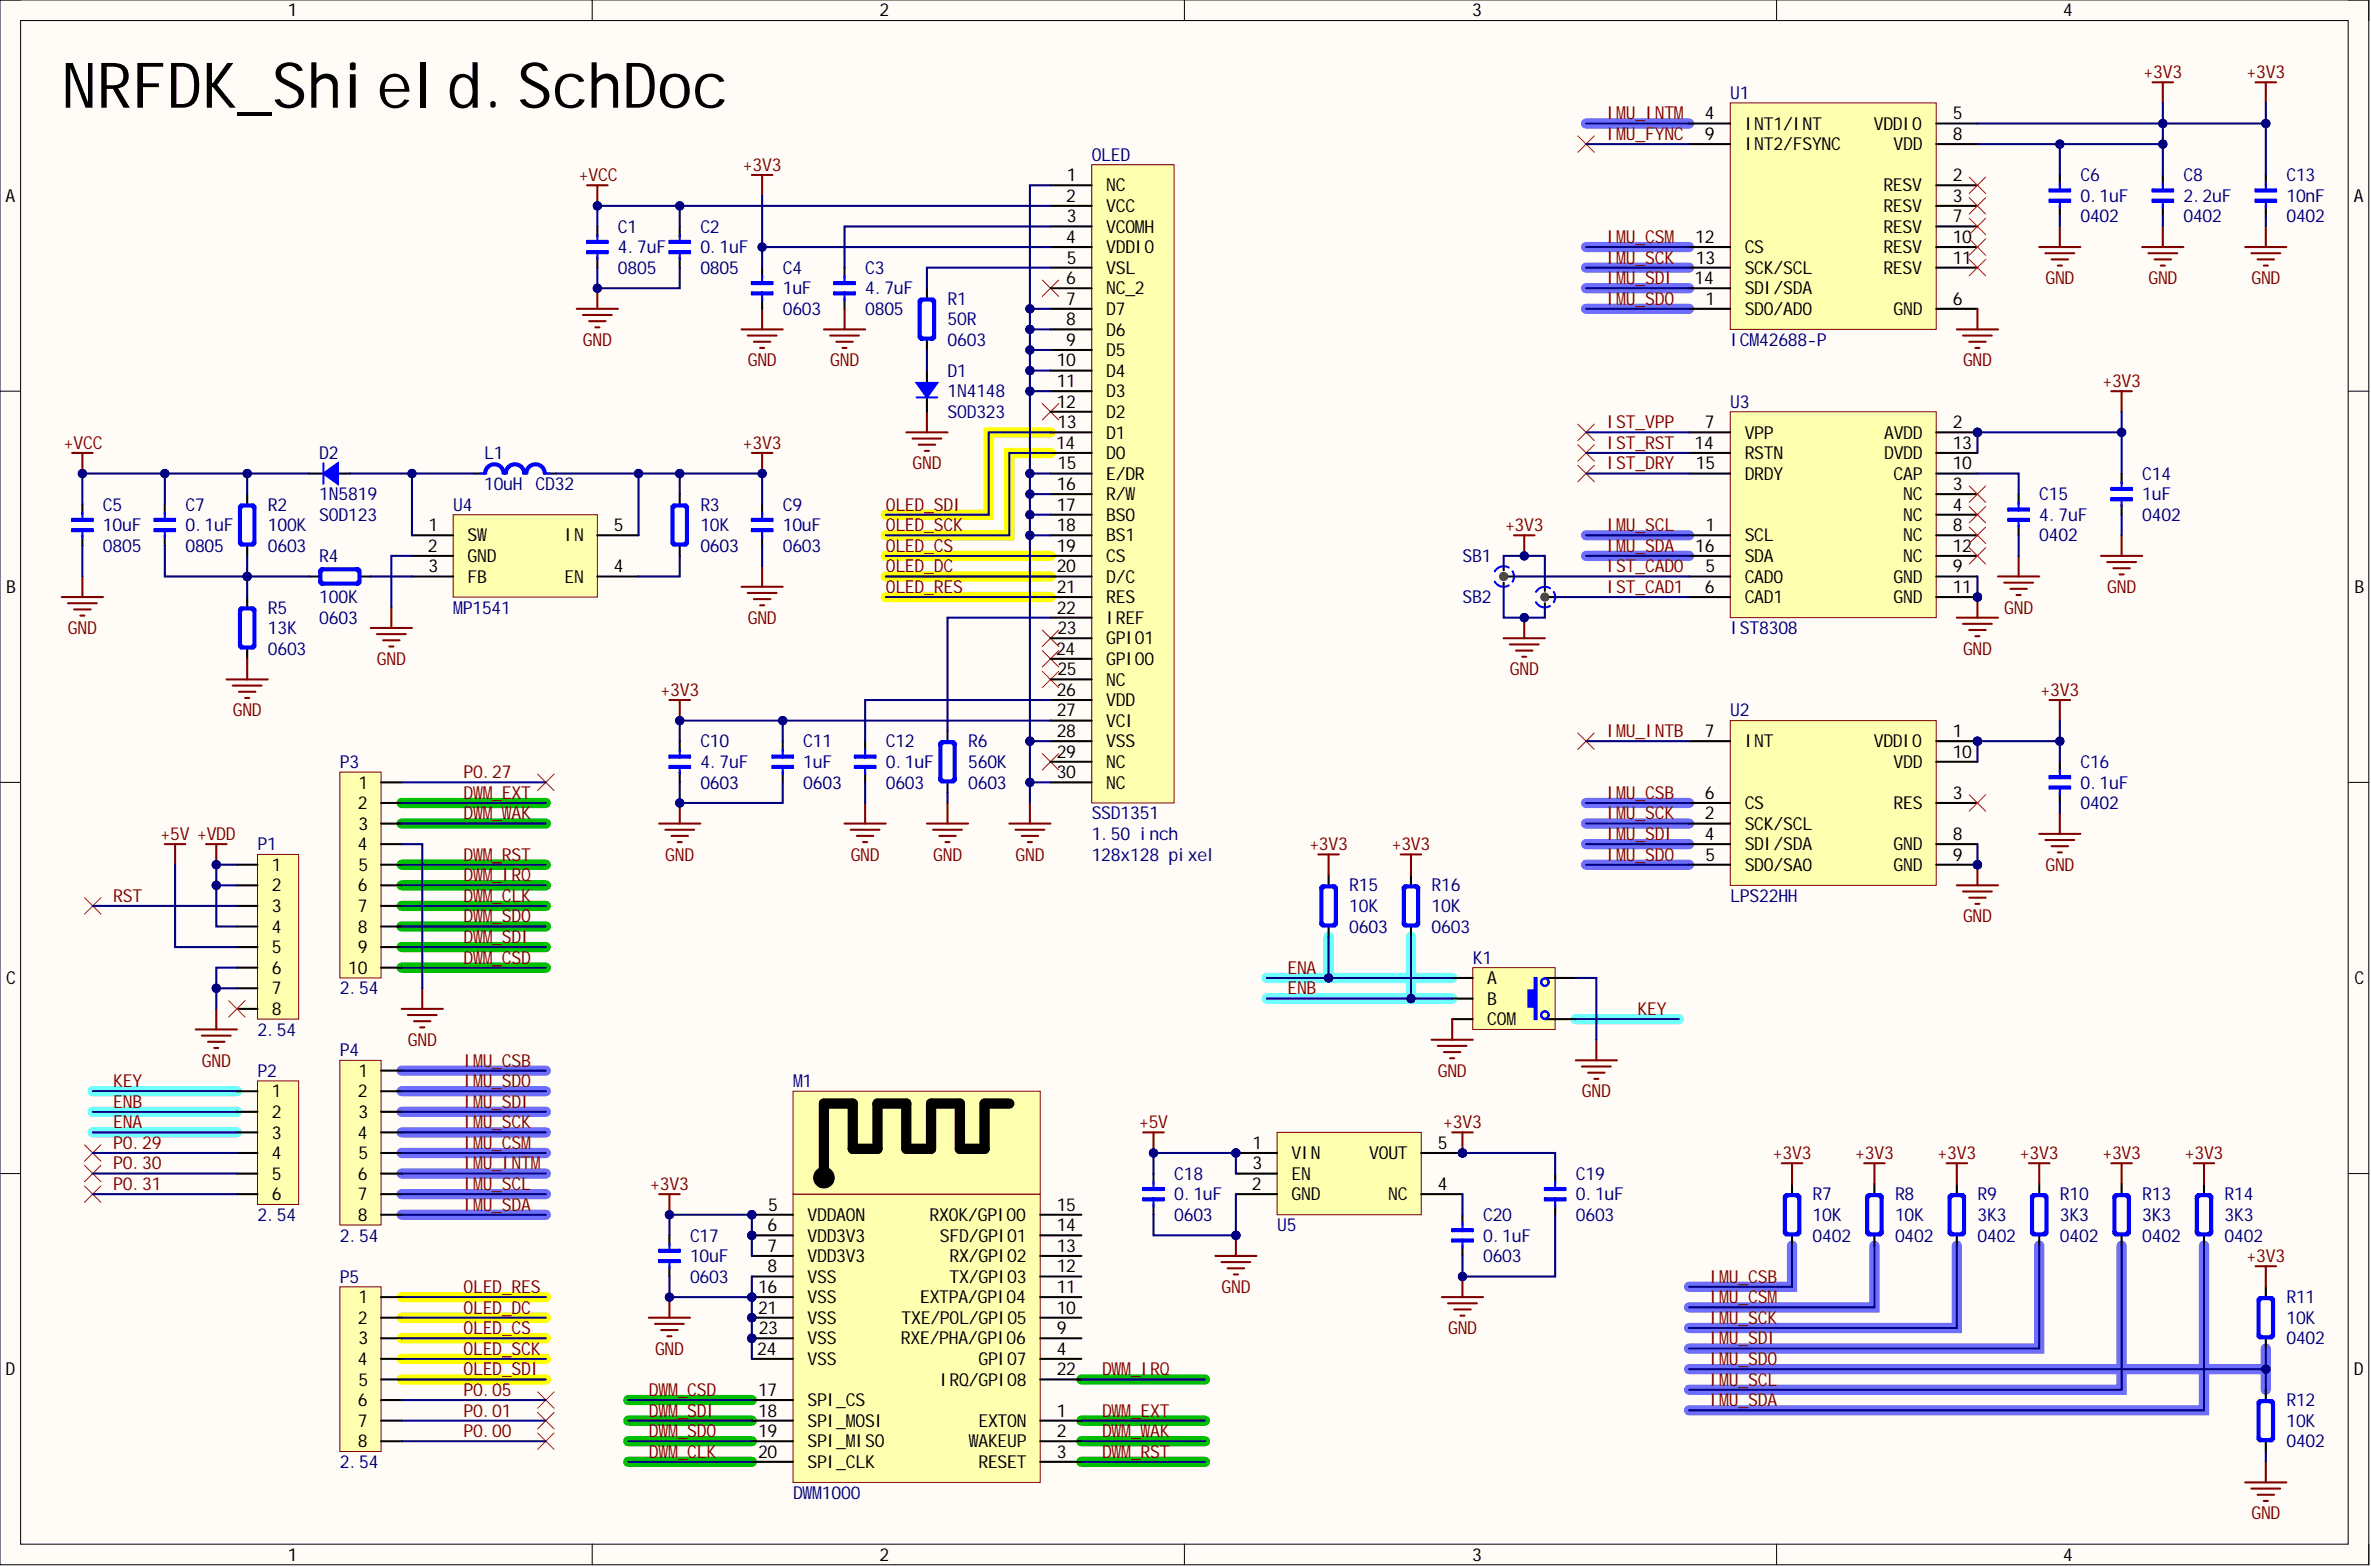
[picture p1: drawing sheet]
<svg xmlns="http://www.w3.org/2000/svg" width="292mm" height="193mm" viewBox="0 0 292 193" stroke-linecap="round" stroke-linejoin="round" font-family="sans-serif">
<defs><g id="words">
<text font-size="7.8" x="7.6" y="13.3">NRFDK_Shield.SchDoc</text>
<g font-size="2.2">
<text x="35.4" y="2">1</text>
<text x="108.4" y="2">2</text>
<text x="181.4" y="2">3</text>
<text x="254.2" y="2">4</text>
<text x="210" y="14.7">4</text>
<text x="210" y="17.2">9</text>
<text x="214.9" y="16">INT1/INT</text>
<text x="230.8" y="16">VDDIO</text>
<text x="240.6" y="14.7">5</text>
<text x="240.6" y="17.2">8</text>
<text x="131.4" y="22.3">1</text>
<text x="136.3" y="23.6">NC</text>
<text x="214.9" y="18.5">INT2/FSYNC</text>
<text x="232" y="23.6">RESV</text>
<text x="233.3" y="18.5">VDD</text>
<text x="240.6" y="22.3">2</text>
<text x=".7" y="24.8">A</text>
<text x="131.4" y="24.8">2</text>
<text x="131.4" y="29.9">4</text>
<text x="131.4" y="27.4">3</text>
<text x="136.3" y="26.1">VCC</text>
<text x="136.3" y="28.6">VCOMH</text>
<text x="208.8" y="29.9">12</text>
<text x="232" y="26.1">RESV</text>
<text x="232" y="28.6">RESV</text>
<text x="240.6" y="24.8">3</text>
<text x="240.6" y="27.4">7</text>
<text x="240.6" y="29.9">10</text>
<text x="290" y="24.8">A</text>
<text x="131.4" y="35">6</text>
<text x="131.4" y="32.5">5</text>
<text x="136.3" y="31.2">VDDIO</text>
<text x="136.3" y="33.7">VSL</text>
<text x="208.8" y="35">14</text>
<text x="208.9" y="32.5">13</text>
<text x="214.9" y="31.2">CS</text>
<text x="214.9" y="33.7">SCK/SCL</text>
<text x="232" y="31.2">RESV</text>
<text x="232" y="33.7">RESV</text>
<text x="240.6" y="32.5">11</text>
<text x="131.4" y="37.5">7</text>
<text x="131.4" y="40.1">8</text>
<text x="136.3" y="36.3">NC_2</text>
<text x="136.3" y="38.8">D7</text>
<text x="136.3" y="41.3">D6</text>
<text x="210.1" y="37.5">1</text>
<text x="214.9" y="38.8">SDO/AD0</text>
<text x="214.9" y="36.3">SDI/SDA</text>
<text x="233.3" y="38.8">GND</text>
<text x="240.6" y="37.5">6</text>
<text x="130.2" y="45.1">10</text>
<text x="130.2" y="47.7">11</text>
<text x="131.4" y="42.6">9</text>
<text x="136.3" y="43.9">D5</text>
<text x="136.3" y="46.4">D4</text>
<text x="130.2" y="50.2">12</text>
<text x="130.3" y="52.7">13</text>
<text x="136.3" y="48.9">D3</text>
<text x="136.3" y="51.5">D2</text>
<text x="210" y="52.7">7</text>
<text x="240.6" y="52.7">2</text>
<text x="130.1" y="55.3">14</text>
<text x="130.3" y="57.8">15</text>
<text x="136.3" y="54">D1</text>
<text x="136.3" y="56.5">D0</text>
<text x="136.3" y="59.1">E/DR</text>
<text x="208.8" y="55.3">14</text>
<text x="208.9" y="57.8">15</text>
<text x="214.9" y="59.1">DRDY</text>
<text x="214.9" y="54">VPP</text>
<text x="214.9" y="56.5">RSTN</text>
<text x="232.1" y="56.5">DVDD</text>
<text x="232.1" y="54">AVDD</text>
<text x="233.3" y="59.1">CAP</text>
<text x="240.6" y="55.3">13</text>
<text x="240.6" y="57.8">10</text>
<text x="52.8" y="65.4">1</text>
<text x="75.6" y="65.4">5</text>
<text x="130.2" y="60.3">16</text>
<text x="130.2" y="62.9">17</text>
<text x="130.2" y="65.4">18</text>
<text x="136.3" y="61.6">R/W</text>
<text x="136.3" y="64.1">BS0</text>
<text x="210.1" y="65.4">1</text>
<text x="234.5" y="61.6">NC</text>
<text x="234.5" y="64.1">NC</text>
<text x="240.6" y="60.3">3</text>
<text x="240.6" y="62.9">4</text>
<text x="240.6" y="65.4">8</text>
<text x="52.7" y="67.9">2</text>
<text x="52.8" y="70.5">3</text>
<text x="57.6" y="66.7">SW</text>
<text x="57.6" y="69.2">GND</text>
<text x="57.6" y="71.8">FB</text>
<text x="69.5" y="71.8">EN</text>
<text x="69.5" y="66.7">IN</text>
<text x="75.6" y="70.5">4</text>
<text x="130.2" y="67.9">19</text>
<text x="130.2" y="70.5">20</text>
<text x="136.3" y="66.7">BS1</text>
<text x="136.3" y="69.2">CS</text>
<text x="136.3" y="71.8">D/C</text>
<text x="208.8" y="67.9">16</text>
<text x="210.1" y="70.5">5</text>
<text x="214.9" y="71.8">CAD0</text>
<text x="214.9" y="66.7">SCL</text>
<text x="214.9" y="69.2">SDA</text>
<text x="233.3" y="71.8">GND</text>
<text x="234.5" y="66.7">NC</text>
<text x="234.5" y="69.2">NC</text>
<text x="240.6" y="70.5">9</text>
<text x="240.6" y="67.9">12</text>
<text x=".8" y="73">B</text>
<text x="130.2" y="73">21</text>
<text x="130.2" y="75.6">22</text>
<text x="136.3" y="74.3">RES</text>
<text x="136.3" y="76.8">IREF</text>
<text x="210" y="73">6</text>
<text x="214.9" y="74.3">CAD1</text>
<text x="233.3" y="74.3">GND</text>
<text x="240.6" y="73">11</text>
<text x="290.1" y="73">B</text>
<text x="130.1" y="80.6">24</text>
<text x="130.3" y="78.1">23</text>
<text x="130.3" y="83.2">25</text>
<text x="136.3" y="79.4">GPIO1</text>
<text x="136.3" y="81.9">GPIO0</text>
<text x="130.2" y="85.7">26</text>
<text x="130.2" y="88.2">27</text>
<text x="136.3" y="84.4">NC</text>
<text x="136.3" y="87">VDD</text>
<text x="136.3" y="89.5">VCI</text>
<text x="130.2" y="90.8">28</text>
<text x="130.2" y="93.3">29</text>
<text x="130.2" y="95.8">30</text>
<text x="136.3" y="92">VSS</text>
<text x="136.3" y="94.6">NC</text>
<text x="210" y="90.8">7</text>
<text x="214.9" y="92">INT</text>
<text x="230.8" y="92">VDDIO</text>
<text x="233.3" y="94.6">VDD</text>
<text x="240.6" y="90.8">1</text>
<text x="240.6" y="93.3">10</text>
<text x="44.1" y="99.6">2</text>
<text x="44.2" y="97.1">1</text>
<text x="136.3" y="97.1">NC</text>
<text x="210" y="100.9">2</text>
<text x="210" y="98.4">6</text>
<text x="214.9" y="99.6">CS</text>
<text x="233.3" y="99.6">RES</text>
<text x="240.6" y="98.4">3</text>
<text x="33.5" y="107.2">1</text>
<text x="44.1" y="104.7">4</text>
<text x="44.2" y="102.2">3</text>
<text x="44.2" y="107.2">5</text>
<text x="210" y="103.4">4</text>
<text x="210.1" y="106">5</text>
<text x="214.9" y="102.2">SCK/SCL</text>
<text x="214.9" y="104.7">SDI/SDA</text>
<text x="214.9" y="107.2">SDO/SA0</text>
<text x="233.3" y="104.7">GND</text>
<text x="233.3" y="107.2">GND</text>
<text x="240.6" y="103.4">8</text>
<text x="240.6" y="106">9</text>
<text x="33.5" y="109.8">2</text>
<text x="33.5" y="112.3">3</text>
<text x="44.1" y="109.8">6</text>
<text x="44.1" y="112.3">7</text>
<text x="33.5" y="114.9">4</text>
<text x="33.5" y="117.4">5</text>
<text x="33.5" y="119.9">6</text>
<text x="42.9" y="119.9">10</text>
<text x="44.1" y="114.9">8</text>
<text x="44.1" y="117.4">9</text>
<text x=".8" y="121.2">C</text>
<text x="33.5" y="122.5">7</text>
<text x="33.5" y="125">8</text>
<text x="183.2" y="121.2">A</text>
<text x="183.2" y="123.7">B</text>
<text x="290.1" y="121.2">C</text>
<text x="183.2" y="126.3">COM</text>
<text x="33.5" y="135.1">1</text>
<text x="33.5" y="137.7">2</text>
<text x="44.1" y="135.1">2</text>
<text x="44.2" y="132.6">1</text>
<text x="44.2" y="137.7">3</text>
<text x="33.5" y="140.2">3</text>
<text x="33.5" y="142.7">4</text>
<text x="44.1" y="140.2">4</text>
<text x="44.2" y="142.7">5</text>
<text x="154.3" y="141.5">1</text>
<text x="159.1" y="142.7">VIN</text>
<text x="168.7" y="142.7">VOUT</text>
<text x="177.1" y="141.5">5</text>
<text x="33.5" y="145.3">5</text>
<text x="33.5" y="147.8">6</text>
<text x="44.1" y="145.3">6</text>
<text x="44.1" y="147.8">7</text>
<text x="94.7" y="149.1">5</text>
<text x="130.2" y="149.1">15</text>
<text x="154.2" y="146.5">2</text>
<text x="154.3" y="144">3</text>
<text x="159.1" y="147.8">GND</text>
<text x="159.1" y="145.3">EN</text>
<text x="171" y="147.8">NC</text>
<text x="177.1" y="146.5">4</text>
<text x="44.1" y="150.4">8</text>
<text x="94.6" y="151.6">6</text>
<text x="94.6" y="154.2">7</text>
<text x="99.5" y="150.4">VDDAON</text>
<text x="99.5" y="152.9">VDD3V3</text>
<text x="99.5" y="155.4">VDD3V3</text>
<text x="114.5" y="150.4">RXOK/GPIO0</text>
<text x="115.8" y="152.9">SFD/GPIO1</text>
<text x="117" y="155.4">RX/GPIO2</text>
<text x="130.2" y="154.2">13</text>
<text x="130.2" y="151.6">14</text>
<text x="44.2" y="160.5">1</text>
<text x="93.4" y="159.2">16</text>
<text x="93.4" y="161.8">21</text>
<text x="94.6" y="156.7">8</text>
<text x="99.5" y="158">VSS</text>
<text x="99.5" y="160.5">VSS</text>
<text x="113.3" y="160.5">EXTPA/GPIO4</text>
<text x="117" y="158">TX/GPIO3</text>
<text x="130.2" y="161.8">10</text>
<text x="130.2" y="159.2">11</text>
<text x="130.2" y="156.7">12</text>
<text x="44.1" y="163">2</text>
<text x="44.2" y="165.6">3</text>
<text x="93.3" y="166.8">24</text>
<text x="93.5" y="164.3">23</text>
<text x="99.5" y="163">VSS</text>
<text x="99.5" y="165.6">VSS</text>
<text x="111" y="165.6">RXE/PHA/GPIO6</text>
<text x="111.1" y="163">TXE/POL/GPIO5</text>
<text x="130.2" y="166.8">4</text>
<text x="130.2" y="164.3">9</text>
<text x=".7" y="169.4">D</text>
<text x="44.1" y="168.1">4</text>
<text x="44.1" y="173.2">6</text>
<text x="44.2" y="170.6">5</text>
<text x="93.4" y="171.9">17</text>
<text x="99.5" y="173.2">SPI_CS</text>
<text x="99.5" y="168.1">VSS</text>
<text x="115.8" y="170.6">IRQ/GPIO8</text>
<text x="120.5" y="168.1">GPIO7</text>
<text x="130.2" y="169.4">22</text>
<text x="290" y="169.4">D</text>
<text x="44.1" y="175.7">7</text>
<text x="44.1" y="178.2">8</text>
<text x="93.4" y="174.4">18</text>
<text x="93.4" y="177">19</text>
<text x="93.4" y="179.5">20</text>
<text x="99.5" y="175.7">SPI_MOSI</text>
<text x="99.5" y="178.2">SPI_MISO</text>
<text x="119.4" y="178.2">WAKEUP</text>
<text x="120.5" y="175.7">EXTON</text>
<text x="130.2" y="174.4">1</text>
<text x="130.2" y="177">2</text>
<text x="130.2" y="179.5">3</text>
<text x="99.5" y="180.8">SPI_CLK</text>
<text x="120.5" y="180.8">RESET</text>
<text x="35.4" y="192.2">1</text>
<text x="108.4" y="192.2">2</text>
<text x="181.4" y="192.2">3</text>
<text x="254.2" y="192.2">4</text>
</g>
<g font-size="2.2" fill="#800000">
<text x="264.1" y="9.6">+3V3</text>
<text x="276.8" y="9.6">+3V3</text>
<text x="197.9" y="17.2">IMU_FYNC</text>
<text x="197.9" y="14.7">IMU_INTM</text>
<text x="71.3" y="22.3">+VCC</text>
<text x="91.5" y="21">+3V3</text>
<text x="197.9" y="29.9">IMU_CSM</text>
<text x="197.9" y="32.5">IMU_SCK</text>
<text x="197.9" y="35">IMU_SDI</text>
<text x="252" y="35">GND</text>
<text x="264.7" y="35">GND</text>
<text x="277.4" y="35">GND</text>
<text x="197.9" y="37.5">IMU_SDO</text>
<text x="71.8" y="42.6">GND</text>
<text x="92.1" y="45.1">GND</text>
<text x="102.3" y="45.1">GND</text>
<text x="241.8" y="45.1">GND</text>
<text x="259" y="47.7">+3V3</text>
<text x="197.9" y="52.7">IST_VPP</text>
<text x="7.9" y="55.3">+VCC</text>
<text x="91.5" y="55.3">+3V3</text>
<text x="112.4" y="57.8">GND</text>
<text x="197.9" y="55.3">IST_RST</text>
<text x="197.9" y="57.8">IST_DRY</text>
<text x="109.1" y="62.9">OLED_SDI</text>
<text x="109.1" y="65.4">OLED_SCK</text>
<text x="185.4" y="65.4">+3V3</text>
<text x="197.9" y="65.4">IMU_SCL</text>
<text x="109.1" y="67.9">OLED_CS</text>
<text x="109.1" y="70.5">OLED_DC</text>
<text x="197.9" y="67.9">IMU_SDA</text>
<text x="197.9" y="70.5">IST_CAD0</text>
<text x="92.1" y="76.8">GND</text>
<text x="109.1" y="73">OLED_RES</text>
<text x="197.9" y="73">IST_CAD1</text>
<text x="246.9" y="75.6">GND</text>
<text x="259.6" y="73">GND</text>
<text x="8.4" y="78.1">GND</text>
<text x="46.4" y="81.9">GND</text>
<text x="186" y="83.2">GND</text>
<text x="241.8" y="80.6">GND</text>
<text x="28.7" y="88.2">GND</text>
<text x="81.4" y="85.7">+3V3</text>
<text x="251.4" y="85.7">+3V3</text>
<text x="57.1" y="95.8">P0.27</text>
<text x="197.9" y="90.8">IMU_INTB</text>
<text x="57.1" y="98.4">DWM_EXT</text>
<text x="57.1" y="100.9">DWM_WAK</text>
<text x="197.9" y="98.4">IMU_CSB</text>
<text x="197.9" y="100.9">IMU_SCK</text>
<text x="19.8" y="103.4">+5V +VDD</text>
<text x="57.1" y="106">DWM_RST</text>
<text x="82" y="106">GND</text>
<text x="104.8" y="106">GND</text>
<text x="115" y="106">GND</text>
<text x="125.1" y="106">GND</text>
<text x="161.3" y="104.7">+3V3</text>
<text x="171.5" y="104.7">+3V3</text>
<text x="197.9" y="103.4">IMU_SDI</text>
<text x="197.9" y="106">IMU_SDO</text>
<text x="252" y="107.2">GND</text>
<text x="14" y="111.1">RST</text>
<text x="57.1" y="108.5">DWM_IRQ</text>
<text x="57.1" y="113.6">DWM_SDO</text>
<text x="57.1" y="111.1">DWM_CLK</text>
<text x="241.8" y="113.6">GND</text>
<text x="57.1" y="118.7">DWM_CSD</text>
<text x="57.1" y="116.1">DWM_SDI</text>
<text x="158.6" y="119.9">ENA</text>
<text x="158.6" y="122.5">ENB</text>
<text x="201.7" y="125">KEY</text>
<text x="24.9" y="131.3">GND</text>
<text x="50.2" y="128.8">GND</text>
<text x="57.1" y="131.3">IMU_CSB</text>
<text x="14" y="133.9">KEY</text>
<text x="14" y="136.4">ENB</text>
<text x="57.1" y="136.4">IMU_SDI</text>
<text x="57.1" y="133.9">IMU_SDO</text>
<text x="177.1" y="132.6">GND</text>
<text x="194.9" y="135.1">GND</text>
<text x="14" y="141.5">P0.29</text>
<text x="14" y="138.9">ENA</text>
<text x="57.1" y="141.5">IMU_CSM</text>
<text x="57.1" y="138.9">IMU_SCK</text>
<text x="140.3" y="138.9">+5V</text>
<text x="177.8" y="138.9">+3V3</text>
<text x="218.4" y="142.7">+3V3</text>
<text x="228.6" y="142.7">+3V3</text>
<text x="238.7" y="142.7">+3V3</text>
<text x="248.9" y="142.7">+3V3</text>
<text x="259" y="142.7">+3V3</text>
<text x="269.2" y="142.7">+3V3</text>
<text x="14" y="144">P0.30</text>
<text x="14" y="146.5">P0.31</text>
<text x="57.1" y="146.5">IMU_SCL</text>
<text x="57.1" y="149.1">IMU_SDA</text>
<text x="57.1" y="144">IMU_INTM</text>
<text x="80.1" y="146.5">+3V3</text>
<text x="276.8" y="155.4">+3V3</text>
<text x="57.1" y="161.8">OLED_DC</text>
<text x="57.1" y="159.2">OLED_RES</text>
<text x="150.5" y="159.2">GND</text>
<text x="210.6" y="160.5">IMU_CSM</text>
<text x="210.6" y="158">IMU_CSB</text>
<text x="57.1" y="164.3">OLED_CS</text>
<text x="57.1" y="166.8">OLED_SCK</text>
<text x="80.7" y="166.8">GND</text>
<text x="178.4" y="164.3">GND</text>
<text x="210.6" y="165.6">IMU_SDI</text>
<text x="210.6" y="163">IMU_SCK</text>
<text x="57.1" y="171.9">P0.05</text>
<text x="57.1" y="169.4">OLED_SDI</text>
<text x="79.9" y="171.9">DWM_CSD</text>
<text x="135.8" y="169.4">DWM_IRQ</text>
<text x="210.6" y="168.1">IMU_SDO</text>
<text x="210.6" y="170.6">IMU_SCL</text>
<text x="210.6" y="173.2">IMU_SDA</text>
<text x="57.1" y="174.4">P0.01</text>
<text x="57.1" y="177">P0.00</text>
<text x="79.9" y="177">DWM_SDO</text>
<text x="79.9" y="174.4">DWM_SDI</text>
<text x="79.9" y="179.5">DWM_CLK</text>
<text x="135.8" y="174.4">DWM_EXT</text>
<text x="135.8" y="179.5">DWM_RST</text>
<text x="135.8" y="177">DWM_WAK</text>
<text x="277.4" y="187.1">GND</text>
</g>
<g font-size="2.2" fill="#000080">
<text x="213.2" y="12.2">U1</text>
<text x="134.5" y="19.8">OLED</text>
<text x="256.3" y="22.3">C6</text>
<text x="269" y="22.3">C8</text>
<text x="281.7" y="22.3">C13</text>
<text x="76.1" y="28.6">C1</text>
<text x="86.3" y="28.6">C2</text>
<text x="256.3" y="24.8">0.1uF</text>
<text x="256.3" y="27.4">0402</text>
<text x="269" y="24.8">2.2uF</text>
<text x="269" y="27.4">0402</text>
<text x="281.7" y="24.8">10nF</text>
<text x="281.7" y="27.4">0402</text>
<text x="76.1" y="31.2">4.7uF</text>
<text x="76.1" y="33.7">0805</text>
<text x="86.3" y="31.2">0.1uF</text>
<text x="86.3" y="33.7">0805</text>
<text x="96.4" y="33.7">C4</text>
<text x="106.6" y="33.7">C3</text>
<text x="96.4" y="36.3">1uF</text>
<text x="96.4" y="38.8">0603</text>
<text x="106.6" y="36.3">4.7uF</text>
<text x="106.6" y="38.8">0805</text>
<text x="116.7" y="40.1">50R</text>
<text x="116.7" y="37.5">R1</text>
<text x="116.7" y="46.4">D1</text>
<text x="116.7" y="42.6">0603</text>
<text x="213.2" y="42.6">ICM42688-P</text>
<text x="116.7" y="48.9">1N4148</text>
<text x="116.7" y="51.5">SOD323</text>
<text x="213.2" y="50.2">U3</text>
<text x="39.3" y="56.5">D2</text>
<text x="59.6" y="56.5">L1</text>
<text x="263.9" y="59.1">C14</text>
<text x="12.7" y="65.4">10uF</text>
<text x="12.7" y="62.9">C5</text>
<text x="22.8" y="65.4">0.1uF</text>
<text x="22.8" y="62.9">C7</text>
<text x="33" y="65.4">100K</text>
<text x="33" y="62.9">R2</text>
<text x="39.3" y="61.6">1N5819</text>
<text x="39.3" y="64.1">SOD123</text>
<text x="55.8" y="62.9">U4</text>
<text x="59.6" y="60.3">10uH</text>
<text x="66" y="60.3">CD32</text>
<text x="86.3" y="65.4">10K</text>
<text x="86.3" y="62.9">R3</text>
<text x="96.4" y="65.4">10uF</text>
<text x="96.4" y="62.9">C9</text>
<text x="251.2" y="64.1">4.7uF</text>
<text x="251.2" y="61.6">C15</text>
<text x="263.9" y="61.6">1uF</text>
<text x="263.9" y="64.1">0402</text>
<text x="12.7" y="67.9">0805</text>
<text x="22.8" y="67.9">0805</text>
<text x="33" y="67.9">0603</text>
<text x="39.3" y="69.2">R4</text>
<text x="86.3" y="67.9">0603</text>
<text x="96.4" y="67.9">0603</text>
<text x="180.2" y="69.2">SB1</text>
<text x="251.2" y="66.7">0402</text>
<text x="33" y="75.6">R5</text>
<text x="39.3" y="76.8">0603</text>
<text x="39.3" y="74.3">100K</text>
<text x="55.8" y="75.6">MP1541</text>
<text x="180.2" y="74.3">SB2</text>
<text x="33" y="80.6">0603</text>
<text x="33" y="78.1">13K</text>
<text x="213.2" y="78.1">IST8308</text>
<text x="213.2" y="88.2">U2</text>
<text x="41.9" y="94.6">P3</text>
<text x="86.3" y="94.6">4.7uF</text>
<text x="86.3" y="92">C10</text>
<text x="99" y="94.6">1uF</text>
<text x="99" y="92">C11</text>
<text x="109.1" y="94.6">0.1uF</text>
<text x="109.1" y="92">C12</text>
<text x="119.3" y="94.6">560K</text>
<text x="119.3" y="92">R6</text>
<text x="256.3" y="94.6">C16</text>
<text x="86.3" y="97.1">0603</text>
<text x="99" y="97.1">0603</text>
<text x="109.1" y="97.1">0603</text>
<text x="119.3" y="97.1">0603</text>
<text x="134.5" y="100.9">SSD1351</text>
<text x="256.3" y="97.1">0.1uF</text>
<text x="256.3" y="99.6">0402</text>
<text x="31.7" y="104.7">P1</text>
<text x="134.5" y="103.4">1.50 inch</text>
<text x="134.5" y="106">128x128 pixel</text>
<text x="166.2" y="112.3">10K</text>
<text x="166.2" y="109.8">R15</text>
<text x="176.4" y="112.3">10K</text>
<text x="176.4" y="109.8">R16</text>
<text x="213.2" y="111.1">LPS22HH</text>
<text x="166.2" y="114.9">0603</text>
<text x="176.4" y="114.9">0603</text>
<text x="181.4" y="118.7">K1</text>
<text x="41.9" y="122.5">2.54</text>
<text x="31.7" y="127.5">2.54</text>
<text x="41.9" y="130.1">P4</text>
<text x="31.7" y="132.6">P2</text>
<text x="97.7" y="133.9">M1</text>
<text x="144.6" y="147.8">0.1uF</text>
<text x="144.6" y="145.3">C18</text>
<text x="194.1" y="147.8">0.1uF</text>
<text x="194.1" y="145.3">C19</text>
<text x="223.3" y="147.8">R7</text>
<text x="233.5" y="147.8">R8</text>
<text x="243.6" y="147.8">R9</text>
<text x="253.8" y="147.8">R10</text>
<text x="263.9" y="147.8">R13</text>
<text x="274.1" y="147.8">R14</text>
<text x="31.7" y="150.4">2.54</text>
<text x="41.9" y="152.9">2.54</text>
<text x="85" y="155.4">10uF</text>
<text x="85" y="152.9">C17</text>
<text x="144.6" y="150.4">0603</text>
<text x="157.3" y="151.6">U5</text>
<text x="182.7" y="152.9">0.1uF</text>
<text x="182.7" y="155.4">0603</text>
<text x="182.7" y="150.4">C20</text>
<text x="194.1" y="150.4">0603</text>
<text x="223.3" y="152.9">0402</text>
<text x="223.3" y="150.4">10K</text>
<text x="233.5" y="152.9">0402</text>
<text x="233.5" y="150.4">10K</text>
<text x="243.6" y="152.9">0402</text>
<text x="243.6" y="150.4">3K3</text>
<text x="253.8" y="152.9">0402</text>
<text x="253.8" y="150.4">3K3</text>
<text x="263.9" y="152.9">0402</text>
<text x="263.9" y="150.4">3K3</text>
<text x="274.1" y="152.9">0402</text>
<text x="274.1" y="150.4">3K3</text>
<text x="41.9" y="158">P5</text>
<text x="85" y="158">0603</text>
<text x="281.7" y="160.5">R11</text>
<text x="281.7" y="165.6">0402</text>
<text x="281.7" y="163">10K</text>
<text x="281.7" y="173.2">R12</text>
<text x="281.7" y="178.2">0402</text>
<text x="281.7" y="175.7">10K</text>
<text x="41.9" y="180.8">2.54</text>
<text x="97.7" y="184.6">DWM1000</text>
</g>
</g></defs>
<path d="M0 0h291.8v192.7h-291.8z" fill-rule="evenodd" fill="#fffcf8"/>
<path d="M0 0h291.8v192.7h-291.8z" fill="none" stroke="#000" stroke-width=".12"/>
<path d="M2.5 2.5h286.8v187.7h-286.8z" fill-rule="evenodd" fill="#fffcf8"/>
<g fill="none" stroke="#000" stroke-width=".12">
<path d="M0 0h2.5M73 0v2.5M145.9 0v2.5M218.9 0v2.5M289.3 0h2.5v2.5M2.5 2.5h286.8v187.7h-286.8zM0 48.2h2.5M289.3 48.2h2.5M0 96.3h2.5M289.3 96.3h2.5M0 144.5h2.5M289.3 144.5h2.5"/>
<path d="M73 190.2v2.5M145.9 190.2v2.5M218.9 190.2v2.5M291.8 190.2v2.5"/>
</g>
<path d="M129.4 53.2h-7.6v10.2h-12.7M129.4 55.8h-5.1v10.1h-15.2M109.1 68.5h20.3M109.1 71h20.3M109.1 73.5h20.3M49.5 159.7h17.7M49.5 162.3h17.7M49.5 164.8h17.7M49.5 167.3h17.7M49.5 169.9h17.7" fill="none" stroke="#ff0" stroke-width="1.3"/>
<g fill="none" stroke="#00be00" stroke-width="1.3">
<path d="M49.5 98.9h17.7M49.5 101.4h17.7M49.5 106.5h17.7M49.5 109h17.7M49.5 111.6h17.7M49.5 114.1h17.7M49.5 116.6h17.7M49.5 119.2h17.7M77.4 172.4h15.2M77.4 174.9h15.2M77.4 177.5h15.2M133.2 174.9h15.3"/>
<path d="M133.2 177.5h15.3M133.2 169.9h15.3M77.4 180h15.2M133.2 180h15.3"/>
</g>
<path d="M163.7 115.4v5M173.8 115.4v7.6M11.4 134.4h17.8M11.4 136.9h17.8M11.4 139.4h17.8M156.1 123h22.8M156.1 120.4h22.8M194.1 125.5h12.7" fill="none" stroke="#6effff" stroke-width="1.3"/>
<g fill="none" stroke="#6e6eff" stroke-width="1.3">
<path d="M195.4 15.2h12.7M195.4 38h12.7M195.4 35.5h12.7M195.4 33h12.7M195.4 30.4h12.7M195.4 68.5h12.7M195.4 65.9h12.7M195.4 98.9h12.7M195.4 106.5h12.7M195.4 104h12.7M195.4 101.4h12.7M49.5 131.8h17.7"/>
<path d="M49.5 134.4h17.7M49.5 136.9h17.7M49.5 139.4h17.7M49.5 142h17.7M49.5 144.5h17.7M49.5 147.1h17.7M49.5 149.6h17.7M220.8 153.4v5.1h-12.7M230.9 153.4v7.6h-22.8M241.1 153.4v10.1h-33M251.2 153.4v12.7h-43.1M261.4 153.4v17.7h-53.3"/>
<path d="M271.5 153.4v20.3h-63.4M208.1 168.6h71v2.5M279.1 166.1v2.5"/>
</g>
<circle cx="92.6" cy="149.6" r=".51" fill="#000080"/>
<circle cx="92.6" cy="149.6" r=".51" fill="none" stroke="#000080" stroke-width=".12"/>
<circle cx="92.6" cy="152.1" r=".51" fill="#000080"/>
<circle cx="92.6" cy="152.1" r=".51" fill="none" stroke="#000080" stroke-width=".12"/>
<circle cx="92.6" cy="159.7" r=".51" fill="#000080"/>
<circle cx="92.6" cy="159.7" r=".51" fill="none" stroke="#000080" stroke-width=".12"/>
<circle cx="92.6" cy="162.3" r=".51" fill="#000080"/>
<circle cx="92.6" cy="162.3" r=".51" fill="none" stroke="#000080" stroke-width=".12"/>
<circle cx="92.6" cy="164.8" r=".51" fill="#000080"/>
<circle cx="92.6" cy="164.8" r=".51" fill="none" stroke="#000080" stroke-width=".12"/>
<path d="M97.7 147.1h30.5v35.5h-30.5z" fill-rule="evenodd" fill="#ffffb0"/>
<path d="M97.7 147.1h30.5v35.5h-30.5z" fill="none" stroke="#800000" stroke-width=".12"/>
<path d="M92.6 149.6h5.1M128.2 174.9h5M128.2 177.5h5M128.2 167.3h5M128.2 180h5" fill="none" stroke="#000" stroke-width=".25"/>
<circle cx="92.6" cy="149.6" r=".51" fill="#000080"/>
<circle cx="92.6" cy="149.6" r=".51" fill="none" stroke="#000080" stroke-width=".12"/>
<path d="M92.6 152.1h5.1" fill="none" stroke="#000" stroke-width=".25"/>
<circle cx="92.6" cy="152.1" r=".51" fill="#000080"/>
<circle cx="92.6" cy="152.1" r=".51" fill="none" stroke="#000080" stroke-width=".12"/>
<path d="M92.6 154.7h5.1M92.6 157.2h5.1M92.6 159.7h5.1M128.2 154.7h5M128.2 157.2h5M128.2 159.7h5M128.2 152.1h5M128.2 149.6h5M128.2 164.8h5M128.2 162.3h5" fill="none" stroke="#000" stroke-width=".25"/>
<circle cx="92.6" cy="159.7" r=".51" fill="#000080"/>
<circle cx="92.6" cy="159.7" r=".51" fill="none" stroke="#000080" stroke-width=".12"/>
<path d="M92.6 172.4h5.1M92.6 174.9h5.1M92.6 177.5h5.1M92.6 162.3h5.1M92.6 180h5.1" fill="none" stroke="#000" stroke-width=".25"/>
<circle cx="92.6" cy="162.3" r=".51" fill="#000080"/>
<circle cx="92.6" cy="162.3" r=".51" fill="none" stroke="#000080" stroke-width=".12"/>
<path d="M92.6 164.8h5.1M128.2 169.9h5" fill="none" stroke="#000" stroke-width=".25"/>
<circle cx="92.6" cy="164.8" r=".51" fill="#000080"/>
<circle cx="92.6" cy="164.8" r=".51" fill="none" stroke="#000080" stroke-width=".12"/>
<path d="M92.6 167.3h5.1" fill="none" stroke="#000" stroke-width=".25"/>
<path d="M97.7 134.4h30.5v12.7h-30.5z" fill-rule="evenodd" fill="#ffffb0"/>
<path d="M97.7 134.4h30.5v12.7h-30.5z" fill="none" stroke="#800000" stroke-width=".12"/>
<path d="M124.3 135.9h-3v5.6h-3v-5.6h-3.6v5.6h-3v-5.6h-3.6v5.6h-3v-5.6h-3.6v9.1" fill="none" stroke="#000" stroke-width="1.3"/>
<circle cx="101.5" cy="145" r="1.27" fill="#000"/>
<circle cx="101.5" cy="145" r="1.27" fill="none" stroke="#000" stroke-width=".12"/>
<circle cx="243.6" cy="91.3" r=".51" fill="#000080"/>
<circle cx="243.6" cy="91.3" r=".51" fill="none" stroke="#000080" stroke-width=".12"/>
<circle cx="243.6" cy="106.5" r=".51" fill="#000080"/>
<circle cx="243.6" cy="106.5" r=".51" fill="none" stroke="#000080" stroke-width=".12"/>
<path d="M213.2 88.7h25.3v20.3h-25.3z" fill-rule="evenodd" fill="#ffffb0"/>
<path d="M213.2 88.7h25.3v20.3h-25.3z" fill="none" stroke="#800000" stroke-width=".12"/>
<path d="M238.5 91.3h5.1" fill="none" stroke="#000" stroke-width=".25"/>
<circle cx="243.6" cy="91.3" r=".51" fill="#000080"/>
<circle cx="243.6" cy="91.3" r=".51" fill="none" stroke="#000080" stroke-width=".12"/>
<path d="M208.1 98.9h5.1M208.1 91.3h5.1M238.5 98.9h5.1M208.1 101.4h5.1M208.1 104h5.1M208.1 106.5h5.1M238.5 104h5.1M238.5 106.5h5.1" fill="none" stroke="#000" stroke-width=".25"/>
<circle cx="243.6" cy="106.5" r=".51" fill="#000080"/>
<circle cx="243.6" cy="106.5" r=".51" fill="none" stroke="#000080" stroke-width=".12"/>
<path d="M238.5 93.8h5.1" fill="none" stroke="#000" stroke-width=".25"/>
<path d="M213.2 12.7h25.3v27.9h-25.3z" fill-rule="evenodd" fill="#ffffb0"/>
<path d="M213.2 12.7h25.3v27.9h-25.3z" fill="none" stroke="#800000" stroke-width=".12"/>
<g fill="none" stroke="#000" stroke-width=".25">
<path d="M208.1 15.2h5.1M208.1 17.7h5.1M238.5 15.2h5.1M238.5 17.7h5.1M208.1 38h5.1M208.1 30.4h5.1M208.1 33h5.1M208.1 35.5h5.1M238.5 38h5.1M238.5 22.8h5.1M238.5 25.4h5.1M238.5 27.9h5.1"/>
<path d="M238.5 30.4h5.1M238.5 33h5.1"/>
</g>
<circle cx="243.6" cy="53.2" r=".51" fill="#000080"/>
<circle cx="243.6" cy="53.2" r=".51" fill="none" stroke="#000080" stroke-width=".12"/>
<circle cx="243.6" cy="73.5" r=".51" fill="#000080"/>
<circle cx="243.6" cy="73.5" r=".51" fill="none" stroke="#000080" stroke-width=".12"/>
<path d="M213.2 50.7h25.3v25.4h-25.3z" fill-rule="evenodd" fill="#ffffb0"/>
<path d="M213.2 50.7h25.3v25.4h-25.3z" fill="none" stroke="#800000" stroke-width=".12"/>
<path d="M208.1 58.3h5.1M238.5 55.8h5.1M238.5 53.2h5.1M208.1 71h5.1M208.1 73.5h5.1M238.5 71h5.1M238.5 60.8h5.1" fill="none" stroke="#000" stroke-width=".25"/>
<circle cx="243.6" cy="53.2" r=".51" fill="#000080"/>
<circle cx="243.6" cy="53.2" r=".51" fill="none" stroke="#000080" stroke-width=".12"/>
<path d="M208.1 53.2h5.1M208.1 65.9h5.1M208.1 68.5h5.1M238.5 63.4h5.1M238.5 65.9h5.1M238.5 73.5h5.1" fill="none" stroke="#000" stroke-width=".25"/>
<circle cx="243.6" cy="73.5" r=".51" fill="#000080"/>
<circle cx="243.6" cy="73.5" r=".51" fill="none" stroke="#000080" stroke-width=".12"/>
<g fill="none" stroke="#000" stroke-width=".25">
<path d="M38.1 58.3h2M41.6 58.3h1.5M58.4 58.3h1.2M67.2 58.3h1.3M208.1 55.8h5.1M238.5 58.3h5.1M30.5 60.8v1.3M30.5 67.2v1.3M30.5 73.5v1.3M30.5 79.9v1.2M38.1 71h1.2M44.4 71h1.3"/>
<path d="M83.7 60.8v1.3M83.7 67.2v1.3M93.9 62.1v1.3M93.9 65.9v1.3M238.5 68.5h5.1"/>
</g>
<path d="M128.4 34.5l2 2M130.4 34.5l-2 2M128.4 49.7l2 2M130.4 49.7l-2 2M128.4 77.6l2 2M130.4 77.6l-2 2M128.4 80.1l2 2M128.4 82.7l2 2M128.4 92.8l2 2M130.4 80.1l-2 2M130.4 82.7l-2 2M130.4 92.8l-2 2" fill="none" stroke="#f00" stroke-width=".12"/>
<g fill="none" stroke="#00f" stroke-width=".25">
<path d="M59.1 58.3h.8a1.02 1.02 0 0 1 1-1 1.02 1.02 0 0 1 1 1h.5a1.02 1.02 0 0 1 1-1 1.02 1.02 0 0 1 1.1 1h.5a1.02 1.02 0 0 1 1-1 1.02 1.02 0 0 1 1 1h.8M59.6 58.3a1.27 1.27 0 0 1 1.3-1.3 1.27 1.27 0 0 1 1.3 1.3 1.27 1.27 0 0 1 1.2-1.3 1.27 1.27 0 0 1 1.3 1.3 1.27 1.27 0 0 1 1.3-1.3 1.27 1.27 0 0 1 1.2 1.3M59.8 58.3a1.14 1.14 0 0 1 1.1-1.1 1.14 1.14 0 0 1 1.1 1.1M62.3 58.3a1.14 1.14 0 0 1 1.1-1.1 1.14 1.14 0 0 1 1.2 1.1M64.8 58.3a1.14 1.14 0 0 1 1.2-1.1 1.14 1.14 0 0 1 1.1 1.1M29.4 62.4l.3-.3h1.5l.3 .3v4.5l-.3 .3h-1.5l-.3-.3zM29.4 75l.3-.2h1.5l.3 .2v4.6l-.3 .3h-1.5l-.3-.3zM29.4 66.7l.5 .5M29.4 79.4l.5 .5M29.6 62.2h1.7v4.9h-1.7zM29.6 74.9h1.7v4.8h-1.7zM29.7 62.6l.2-.2h1.1l.2 .2v4.1l-.2 .2h-1.1l-.2-.2z"/>
<path d="M29.7 75.3l.2-.3h1.1l.2 .3v4.1l-.2 .2h-1.1l-.2-.2zM29.9 62.1l-.5 .5M29.9 74.8l-.5 .5M31 62.1l.5 .5M31 74.8l.5 .5M31.5 66.7l-.5 .5M31.5 79.4l-.5 .5M39.3 70.2l.3-.2h4.6l.2 .2v1.6l-.2 .2h-4.6l-.3-.2zM39.3 71.5l.5 .5M39.5 70.1h4.8v1.8h-4.8zM39.6 70.5l.2-.3h4.1l.3 .3v1l-.3 .3h-4.1l-.2-.3zM39.8 70l-.5 .5"/>
<path d="M43.9 70l.5 .5M44.4 71.5l-.5 .5M82.7 62.4l.3-.3h1.5l.3 .3v4.5l-.3 .3h-1.5l-.3-.3zM82.7 66.7l.5 .5M82.9 62.2h1.7v4.9h-1.7zM83 62.6l.2-.2h1l.3 .2v4.1l-.3 .2h-1l-.2-.2zM83.2 62.1l-.5 .5M84.2 62.1l.6 .5M84.8 66.7l-.6 .5M92.6 63.9h2.6v.2h-2.6zM92.6 65.2h2.6v.2h-2.6zM92.6 65.3h2.6"/>
<path d="M92.6 64h2.6M93.9 63.1v1M93.9 65.2v1"/>
</g>
<path d="M92.6 65.2h2.6v.2h-2.6zM92.6 63.9h2.6v.2h-2.6z" fill="none" stroke="#00f" stroke-width=".12"/>
<g fill="none" stroke="#800000" stroke-width=".25">
<path d="M7.6 73.5h5.1M8.4 74.3h3.5M9.1 75h2.1M9.9 75.8h.5M10.2 71v2.5M45.7 77.3h5.1M46.4 78.1h3.6M47.2 78.9h2M48 79.6h.5M48.2 74.8v2.5M91.4 72.3h5M92.1 73h3.6"/>
<path d="M92.9 73.8h2M93.6 74.5h.5M93.9 69.7v2.6"/>
</g>
<path d="M39.8 58.3l1.8-1.3v2.6z" fill="#00f"/>
<g fill="none" stroke="#00f" stroke-width=".25">
<path d="M39.8 58.3l1.8-1.3v2.6zM39.8 57v2.6M8.9 63.9h2.5v.2h-2.5zM8.9 65.2h2.5v.2h-2.5zM8.9 65.3h2.5M8.9 64h2.5M10.2 63.1v1M10.2 65.2v1M19 63.9h2.6v.2h-2.6zM19 65.2h2.6v.2h-2.6zM19 65.3h2.6M19 64h2.6"/>
<path d="M20.3 63.1v1M20.3 65.2v1"/>
</g>
<path d="M10.2 62.1v1.3M10.2 65.9v1.3M20.3 62.1v1.3M20.3 65.9v1.3" fill="none" stroke="#000" stroke-width=".25"/>
<path d="M8.9 65.2h2.5v.2h-2.5zM8.9 63.9h2.5v.2h-2.5zM19 65.2h2.6v.2h-2.6zM19 63.9h2.6v.2h-2.6z" fill="none" stroke="#00f" stroke-width=".12"/>
<path d="M8.9 55.8h2.5M10.2 55.8v2.5" fill="none" stroke="#800000" stroke-width=".25"/>
<circle cx="10.2" cy="58.3" r=".51" fill="#000080"/>
<circle cx="10.2" cy="58.3" r=".51" fill="none" stroke="#000080" stroke-width=".12"/>
<path d="M72.3 22.8h2.6M73.6 22.8v2.6M92.6 21.5h2.6M93.9 21.5v2.6M27.9 83.7h5.1M28.7 84.4h3.5M29.4 85.2h2.1M30.2 86h.5M30.5 81.1v2.6" fill="none" stroke="#800000" stroke-width=".25"/>
<circle cx="73.6" cy="25.4" r=".51" fill="#000080"/>
<circle cx="73.6" cy="25.4" r=".51" fill="none" stroke="#000080" stroke-width=".12"/>
<g fill="none" stroke="#800000" stroke-width=".25">
<path d="M93.9 38v2.6M91.4 40.6h5M92.1 41.3h3.6M92.9 42.1h2M93.6 42.8h.5M111.7 53.2h5M112.4 54h3.6M113.2 54.8h2M113.9 55.5h.5M114.2 50.7v2.5M82.5 86.2h2.5M83.7 86.2v2.5"/>
<path d="M116.7 98.9v2.5M126.9 98.9v2.5M114.2 101.4h5.1M115 102.2h3.5M115.7 102.9h2M116.5 103.7h.5M124.3 101.4h5.1M125.1 102.2h3.6M125.9 102.9h2M126.6 103.7h.5"/>
</g>
<path d="M83.7 91.3v1.2M83.7 95.1v1.2M96.4 91.3v1.2M96.4 95.1v1.2M106.6 91.3v1.2M106.6 95.1v1.2M116.7 90v1.3M116.7 96.3v1.3" fill="none" stroke="#000" stroke-width=".25"/>
<g fill="none" stroke="#00f" stroke-width=".25">
<path d="M82.5 93h2.5v.3h-2.5zM82.5 94.3h2.5v.3h-2.5zM82.5 94.4h2.5M82.5 93.2h2.5M83.7 92.3v1M83.7 94.3v1M95.2 93h2.5v.3h-2.5zM95.2 94.3h2.5v.3h-2.5zM95.2 94.4h2.5M95.2 93.2h2.5M96.4 92.3v1M96.4 94.3v1"/>
<path d="M105.3 93h2.5v.3h-2.5zM105.3 94.3h2.5v.3h-2.5zM105.3 94.4h2.5M105.3 93.2h2.5M106.6 92.3v1M106.6 94.3v1M115.7 91.5l.3-.2h1.5l.2 .2v4.6l-.2 .2h-1.5l-.3-.2zM115.7 95.8l.5 .5M115.8 91.4h1.8v4.8h-1.8zM116 91.8l.2-.3h1l.3 .3v4l-.3 .3h-1l-.2-.3zM116.2 91.3l-.5 .5M117.2 91.3l.5 .5"/>
<path d="M117.7 95.8l-.5 .5"/>
</g>
<path d="M82.5 94.3h2.5v.3h-2.5zM82.5 93h2.5v.3h-2.5zM95.2 94.3h2.5v.3h-2.5zM95.2 93h2.5v.3h-2.5zM105.3 94.3h2.5v.3h-2.5zM105.3 93h2.5v.3h-2.5z" fill="none" stroke="#00f" stroke-width=".12"/>
<circle cx="83.7" cy="88.7" r=".51" fill="#000080"/>
<circle cx="83.7" cy="88.7" r=".51" fill="none" stroke="#000080" stroke-width=".12"/>
<path d="M83.7 98.9v2.5M81.2 101.4h5.1M82 102.2h3.5M82.7 102.9h2.1M83.5 103.7h.5" fill="none" stroke="#800000" stroke-width=".25"/>
<circle cx="83.7" cy="98.9" r=".51" fill="#000080"/>
<circle cx="83.7" cy="98.9" r=".51" fill="none" stroke="#000080" stroke-width=".12"/>
<path d="M134.5 20.3h10.1v78.6h-10.1z" fill-rule="evenodd" fill="#ffffb0"/>
<path d="M134.5 20.3h10.1v78.6h-10.1z" fill="none" stroke="#800000" stroke-width=".12"/>
<g fill="none" stroke="#000" stroke-width=".25">
<path d="M129.4 22.8h5.1M129.4 25.4h5.1M129.4 27.9h5.1M129.4 30.4h5.1M129.4 33h5.1M129.4 35.5h5.1M129.4 38h5.1M114.2 45.6v1.6M114.2 48.7v2M129.4 40.6h5.1M129.4 43.1h5.1M129.4 45.6h5.1"/>
<path d="M129.4 48.2h5.1M129.4 50.7h5.1M129.4 53.2h5.1M129.4 55.8h5.1M129.4 58.3h5.1M129.4 60.8h5.1M129.4 63.4h5.1M129.4 65.9h5.1M129.4 68.5h5.1M129.4 71h5.1M129.4 73.5h5.1M129.4 76.1h5.1"/>
<path d="M129.4 78.6h5.1M129.4 81.1h5.1M129.4 83.7h5.1M129.4 86.2h5.1M129.4 88.7h5.1M129.4 91.3h5.1M129.4 93.8h5.1M129.4 96.3h5.1"/>
</g>
<path d="M112.9 47.2h2.6l-1.3 1.7z" fill="#00f"/>
<path d="M113.2 37l.2-.2h1.6l.2 .2v4.6l-.2 .2h-1.6l-.2-.2zM113.3 36.9h1.8v4.8h-1.8zM113.4 37.3l.3-.3h1l.3 .3v4l-.3 .3h-1l-.3-.3zM113.7 36.8l-.5 .5M114.7 36.8l.5 .5M112.9 47.2h2.6l-1.3 1.7zM112.9 48.9h2.6M113.2 41.3l.5 .5M115.2 41.3l-.5 .5" fill="none" stroke="#00f" stroke-width=".25"/>
<path d="M114.2 35.5v1.3M114.2 41.8v1.3" fill="none" stroke="#000" stroke-width=".25"/>
<path d="M55.8 63.4h17.8v10.1h-17.8z" fill-rule="evenodd" fill="#ffffb0"/>
<path d="M55.8 63.4h17.8v10.1h-17.8z" fill="none" stroke="#800000" stroke-width=".12"/>
<g fill="none" stroke="#000" stroke-width=".25">
<path d="M73.6 27.9v1.3M73.6 31.7v1.3M83.7 27.9v1.3M83.7 31.7v1.3M93.9 33v1.2M93.9 36.8v1.2M104 33v1.2M104 36.8v1.2M50.8 65.9h5M50.8 68.5h5M50.8 71h5M73.6 65.9h5.1"/>
<path d="M73.6 71h5.1"/>
</g>
<g fill="none" stroke="#00f" stroke-width=".25">
<path d="M72.3 29.7h2.6v.2h-2.6zM72.3 30.9h2.6v.3h-2.6zM72.3 31.1h2.6M72.3 29.8h2.6M73.6 28.9v1M73.6 30.9v1M82.5 29.7h2.5v.2h-2.5zM82.5 30.9h2.5v.3h-2.5zM82.5 31.1h2.5M82.5 29.8h2.5M83.7 28.9v1M83.7 30.9v1"/>
<path d="M92.6 34.7h2.6v.3h-2.6zM92.6 36h2.6v.3h-2.6zM92.6 36.1h2.6M92.6 34.9h2.6M93.9 34v1M93.9 36v1M102.8 34.7h2.5v.3h-2.5zM102.8 36h2.5v.3h-2.5zM102.8 36.1h2.5M102.8 34.9h2.5M104 34v1M104 36v1"/>
</g>
<path d="M72.3 30.9h2.6v.3h-2.6zM72.3 29.7h2.6v.2h-2.6zM82.5 30.9h2.5v.3h-2.5zM82.5 29.7h2.5v.2h-2.5zM92.6 36h2.6v.3h-2.6zM92.6 34.7h2.6v.3h-2.6zM102.8 36h2.5v.3h-2.5zM102.8 34.7h2.5v.3h-2.5z" fill="none" stroke="#00f" stroke-width=".12"/>
<path d="M92.6 55.8h2.6M93.9 55.8v2.5" fill="none" stroke="#800000" stroke-width=".25"/>
<circle cx="93.9" cy="58.3" r=".51" fill="#000080"/>
<circle cx="93.9" cy="58.3" r=".51" fill="none" stroke="#000080" stroke-width=".12"/>
<path d="M71.1 38h5M71.8 38.8h3.6M72.6 39.6h2M73.6 35.5v2.5M73.3 40.3h.5M106.6 98.9v2.5M104 101.4h5.1M104.8 102.2h3.6M105.6 102.9h2M106.3 103.7h.5" fill="none" stroke="#800000" stroke-width=".25"/>
<circle cx="73.6" cy="35.5" r=".51" fill="#000080"/>
<circle cx="73.6" cy="35.5" r=".51" fill="none" stroke="#000080" stroke-width=".12"/>
<path d="M104 38v2.6M101.5 40.6h5.1M102.3 41.3h3.5M103 42.1h2.1M103.8 42.8h.5M81.2 147.1h2.5M82.5 147.1v2.5" fill="none" stroke="#800000" stroke-width=".25"/>
<path d="M82.5 152.1v1.3M82.5 155.9v1.3" fill="none" stroke="#000" stroke-width=".25"/>
<path d="M81.2 153.9h2.5v.3h-2.5zM81.2 155.2h2.5v.2h-2.5zM81.2 155.3h2.5M81.2 154h2.5M82.5 153.1v1.1M82.5 155.2v1" fill="none" stroke="#00f" stroke-width=".25"/>
<path d="M81.2 155.2h2.5v.2h-2.5zM81.2 153.9h2.5v.3h-2.5z" fill="none" stroke="#00f" stroke-width=".12"/>
<circle cx="82.5" cy="149.6" r=".51" fill="#000080"/>
<circle cx="82.5" cy="149.6" r=".51" fill="none" stroke="#000080" stroke-width=".12"/>
<path d="M82.5 159.7v2.6M79.9 162.3h5.1M80.7 163h3.5M81.5 163.8h2M82.2 164.6h.5" fill="none" stroke="#800000" stroke-width=".25"/>
<circle cx="82.5" cy="159.7" r=".51" fill="#000080"/>
<circle cx="82.5" cy="159.7" r=".51" fill="none" stroke="#000080" stroke-width=".12"/>
<path d="M31.7 133.1h5.1v15.2h-5.1z" fill-rule="evenodd" fill="#ffffb0"/>
<path d="M31.7 133.1h5.1v15.2h-5.1z" fill="none" stroke="#800000" stroke-width=".12"/>
<path d="M29.2 134.4h2.5M29.2 136.9h2.5M29.2 139.4h2.5M29.2 142h2.5M29.2 144.5h2.5M29.2 147.1h2.5" fill="none" stroke="#000" stroke-width=".25"/>
<path d="M31.7 105.2h5.1v20.3h-5.1z" fill-rule="evenodd" fill="#ffffb0"/>
<path d="M31.7 105.2h5.1v20.3h-5.1z" fill="none" stroke="#800000" stroke-width=".12"/>
<path d="M29.2 106.5h2.5M29.2 109h2.5M29.2 111.6h2.5M29.2 114.1h2.5M29.2 116.6h2.5M29.2 119.2h2.5M29.2 121.7h2.5M29.2 124.2h2.5" fill="none" stroke="#000" stroke-width=".25"/>
<path d="M25.4 104h2.5M26.6 104v2.5" fill="none" stroke="#800000" stroke-width=".25"/>
<circle cx="26.6" cy="106.5" r=".51" fill="#000080"/>
<circle cx="26.6" cy="106.5" r=".51" fill="none" stroke="#000080" stroke-width=".12"/>
<path d="M20.3 104h2.5M21.6 104v2.5M24.1 126.8h5.1M24.9 127.5h3.5M25.6 128.3h2.1M26.4 129.1h.5M26.6 124.2v2.6" fill="none" stroke="#800000" stroke-width=".25"/>
<path d="M28.2 123.2l2 2.1M30.2 123.2l-2 2.1" fill="none" stroke="#f00" stroke-width=".12"/>
<path d="M41.9 95.1h5v25.3h-5z" fill-rule="evenodd" fill="#ffffb0"/>
<path d="M41.9 95.1h5v25.3h-5z" fill="none" stroke="#800000" stroke-width=".12"/>
<path d="M46.9 96.3h2.6M46.9 98.9h2.6M46.9 101.4h2.6M46.9 104h2.6M46.9 106.5h2.6M46.9 109h2.6M46.9 111.6h2.6M46.9 114.1h2.6M46.9 116.6h2.6M46.9 119.2h2.6" fill="none" stroke="#000" stroke-width=".25"/>
<path d="M41.9 130.6h5v20.3h-5z" fill-rule="evenodd" fill="#ffffb0"/>
<path d="M41.9 130.6h5v20.3h-5z" fill="none" stroke="#800000" stroke-width=".12"/>
<path d="M46.9 131.8h2.6M46.9 134.4h2.6M46.9 136.9h2.6M46.9 139.4h2.6M46.9 142h2.6M46.9 144.5h2.6M46.9 147.1h2.6M46.9 149.6h2.6" fill="none" stroke="#000" stroke-width=".25"/>
<path d="M41.9 158.5h5v20.2h-5z" fill-rule="evenodd" fill="#ffffb0"/>
<path d="M41.9 158.5h5v20.2h-5z" fill="none" stroke="#800000" stroke-width=".12"/>
<path d="M46.9 159.7h2.6M46.9 162.3h2.6M46.9 164.8h2.6M46.9 167.3h2.6M46.9 169.9h2.6M46.9 172.4h2.6M46.9 174.9h2.6M46.9 177.5h2.6" fill="none" stroke="#000" stroke-width=".25"/>
<g fill="none" stroke="#800000" stroke-width=".25">
<path d="M243.6 38v2.6M251.2 30.4h5.1M252 31.2h3.5M252.7 31.9h2.1M253.5 32.7h.5M253.8 27.9v2.5M263.9 30.4h5.1M264.7 31.2h3.5M265.4 31.9h2.1M266.2 32.7h.5M266.5 27.9v2.5M276.6 30.4h5.1"/>
<path d="M277.4 31.2h3.5M278.1 31.9h2.1M278.9 32.7h.5M279.1 27.9v2.5M241.1 40.6h5.1M241.8 41.3h3.6M242.6 42.1h2M243.4 42.8h.5M241.1 109h5.1M241.8 109.8h3.6M242.6 110.5h2M243.4 111.3h.5"/>
<path d="M243.6 106.5v2.5M49.5 124.2h5.1M50.2 125h3.6M51 125.8h2M51.8 126.5h.5M52 121.7v2.5"/>
</g>
<path d="M242.6 21.8l2 2M242.6 24.3l2 2.1M242.6 26.9l2 2M242.6 29.4l2 2M242.6 31.9l2 2.1M244.6 21.8l-2 2M244.6 24.3l-2 2.1M244.6 26.9l-2 2M244.6 29.4l-2 2M244.6 31.9l-2 2.1" fill="none" stroke="#f00" stroke-width=".12"/>
<circle cx="243.6" cy="106.5" r=".51" fill="#000080"/>
<circle cx="243.6" cy="106.5" r=".51" fill="none" stroke="#000080" stroke-width=".12"/>
<path d="M242.6 59.8l2 2.1M244.6 59.8l-2 2.1M242.6 62.4l2 2M242.6 64.9l2 2M242.6 67.4l2 2.1M244.6 62.4l-2 2M244.6 64.9l-2 2M244.6 67.4l-2 2.1M242.6 97.9l2 2M244.6 97.9l-2 2" fill="none" stroke="#f00" stroke-width=".12"/>
<g fill="none" stroke="#800000" stroke-width=".25">
<path d="M241.1 76.1h5.1M241.8 76.8h3.6M242.6 77.6h2M243.4 78.3h.5M243.6 73.5v2.6M246.2 71h5M246.9 71.8h3.6M247.7 72.5h2M248.4 73.3h.5M248.7 68.5v2.5M258.8 68.5h5.1M259.6 69.2h3.6"/>
<path d="M260.4 70h2M261.1 70.7h.5M261.4 65.9v2.6M251.2 102.7h5.1M252 103.4h3.5M252.7 104.2h2.1M253.5 105h.5M253.8 100.1v2.6"/>
</g>
<path d="M253.8 21.5v1.3M253.8 25.4v1.2M266.5 21.5v1.3M266.5 25.4v1.2M279.1 21.5v1.3M279.1 25.4v1.2" fill="none" stroke="#000" stroke-width=".25"/>
<g fill="none" stroke="#00f" stroke-width=".25">
<path d="M252.5 23.3h2.5v.3h-2.5zM252.5 24.6h2.5v.2h-2.5zM252.5 24.7h2.5M252.5 23.5h2.5M253.8 22.6v1M253.8 24.6v1M265.2 23.3h2.5v.3h-2.5zM265.2 24.6h2.5v.2h-2.5zM265.2 24.7h2.5M265.2 23.5h2.5M266.5 22.6v1M266.5 24.6v1"/>
<path d="M277.9 23.3h2.5v.3h-2.5zM277.9 24.6h2.5v.2h-2.5zM277.9 24.7h2.5M277.9 23.5h2.5M279.1 22.6v1M279.1 24.6v1"/>
</g>
<path d="M252.5 24.6h2.5v.2h-2.5zM252.5 23.3h2.5v.3h-2.5zM265.2 24.6h2.5v.2h-2.5zM265.2 23.3h2.5v.3h-2.5zM277.9 24.6h2.5v.2h-2.5zM277.9 23.3h2.5v.3h-2.5z" fill="none" stroke="#00f" stroke-width=".12"/>
<circle cx="243.6" cy="73.5" r=".51" fill="#000080"/>
<circle cx="243.6" cy="73.5" r=".51" fill="none" stroke="#000080" stroke-width=".12"/>
<path d="M194.4 16.7l2 2.1M196.4 16.7l-2 2.1M194.4 52.2l2 2.1M194.4 54.8l2 2M194.4 57.3l2 2M196.4 52.2l-2 2.1M196.4 54.8l-2 2M196.4 57.3l-2 2M194.4 90.3l2 2M196.4 90.3l-2 2" fill="none" stroke="#f00" stroke-width=".12"/>
<g fill="none" stroke="#000" stroke-width=".25">
<path d="M261.4 58.3v1.3M185.2 71h1.3M185.2 69.7v.5M185.2 71.8v.5M248.7 60.8v1.3M248.7 64.7v1.2M261.4 62.1v1.3M253.8 93.8v1.3M253.8 97.6v1.3M220.8 145.8v1.3M220.8 152.1v1.3M230.9 145.8v1.3"/>
<path d="M230.9 152.1v1.3M241.1 145.8v1.3M241.1 152.1v1.3M251.2 145.8v1.3M251.2 152.1v1.3M261.4 145.8v1.3M261.4 152.1v1.3M271.5 145.8v1.3M271.5 152.1v1.3M279.1 158.5v1.2M279.1 164.8v1.3M279.1 171.1v1.3"/>
<path d="M279.1 177.5v1.2"/>
</g>
<g fill="none" stroke="#00f" stroke-width=".25">
<path d="M261.4 59.3v1M184.2 71.6a1.25 1.25 0 0 0 1.7 .5M185.9 69.9a1.25 1.25 0 0 0-1.7 .5M247.4 62.6h2.6v.3h-2.6zM247.4 63.9h2.6v.2h-2.6zM247.4 64h2.6M247.4 62.8h2.6M248.7 61.9v1M248.7 63.9v1M260.1 60.1h2.5v.2h-2.5zM260.1 61.4h2.5v.2h-2.5zM260.1 61.5h2.5"/>
<path d="M260.1 60.2h2.5M261.4 61.4v1M252.5 95.6h2.5v.2h-2.5zM252.5 96.9h2.5v.2h-2.5zM252.5 97h2.5M252.5 95.7h2.5M253.8 94.8v1M253.8 96.9v1M219.8 147.3l.2-.2h1.5l.3 .2v4.6l-.3 .2h-1.5l-.2-.2zM219.8 151.6l.5 .5M219.9 147.2h1.8v4.8h-1.8zM220 147.6l.3-.3h1l.2 .3v4l-.2 .3h-1l-.3-.3z"/>
<path d="M220.3 147.1l-.5 .5M221.3 147.1l.5 .5M221.8 151.6l-.5 .5M229.9 147.3l.3-.2h1.5l.2 .2v4.6l-.2 .2h-1.5l-.3-.2zM229.9 151.6l.5 .5M230 147.2h1.8v4.8h-1.8zM230.2 147.6l.2-.3h1l.3 .3v4l-.3 .3h-1l-.2-.3zM230.4 147.1l-.5 .5M231.4 147.1l.5 .5M231.9 151.6l-.5 .5M240.1 147.3l.2-.2h1.5l.3 .2v4.6l-.3 .2h-1.5l-.2-.2zM240.1 151.6l.5 .5"/>
<path d="M240.2 147.2h1.8v4.8h-1.8zM240.3 147.6l.3-.3h1l.2 .3v4l-.2 .3h-1l-.3-.3zM240.6 147.1l-.5 .5M241.6 147.1l.5 .5M242.1 151.6l-.5 .5M250.2 147.3l.3-.2h1.5l.2 .2v4.6l-.2 .2h-1.5l-.3-.2zM250.2 151.6l.5 .5M250.3 147.2h1.8v4.8h-1.8zM250.5 147.6l.2-.3h1l.3 .3v4l-.3 .3h-1l-.2-.3zM250.7 147.1l-.5 .5M251.7 147.1l.5 .5M252.2 151.6l-.5 .5"/>
<path d="M260.4 147.3l.2-.2h1.5l.3 .2v4.6l-.3 .2h-1.5l-.2-.2zM260.4 151.6l.5 .5M260.5 147.2h1.8v4.8h-1.8zM260.6 147.6l.3-.3h1l.2 .3v4l-.2 .3h-1l-.3-.3zM260.9 147.1l-.5 .5M261.9 147.1l.5 .5M262.4 151.6l-.5 .5M270.5 147.3l.3-.2h1.5l.2 .2v4.6l-.2 .2h-1.5l-.3-.2zM270.5 151.6l.5 .5M270.6 147.2h1.8v4.8h-1.8zM270.8 147.6l.2-.3h1l.3 .3v4l-.3 .3h-1l-.2-.3zM271 147.1l-.5 .5"/>
<path d="M272 147.1l.5 .5M272.5 151.6l-.5 .5M278.1 160l.3-.3h1.5l.3 .3v4.6l-.3 .2h-1.5l-.3-.2zM278.3 159.9h1.7v4.8h-1.7zM278.6 159.7l-.5 .5M279.6 159.7l.6 .5M278.1 172.7l.3-.3h1.5l.3 .3v4.5l-.3 .3h-1.5l-.3-.3zM278.1 164.3l.5 .5M278.1 177l.5 .5M278.3 172.5h1.7v4.9h-1.7zM278.4 160.2l.2-.2h1l.3 .2v4.1l-.3 .3h-1l-.2-.3zM278.4 172.9l.2-.2h1l.3 .2v4.1l-.3 .2h-1l-.2-.2z"/>
<path d="M278.6 172.4l-.5 .5M279.6 172.4l.6 .5M280.2 164.3l-.6 .5M280.2 177l-.6 .5"/>
</g>
<path d="M247.4 63.9h2.6v.2h-2.6zM247.4 62.6h2.6v.3h-2.6zM260.1 61.4h2.5v.2h-2.5zM260.1 60.1h2.5v.2h-2.5zM252.5 96.9h2.5v.2h-2.5zM252.5 95.6h2.5v.2h-2.5z" fill="none" stroke="#00f" stroke-width=".12"/>
<g fill="none" stroke="#800000" stroke-width=".25">
<path d="M265.2 10.1h2.5M266.5 10.1v2.6M277.9 10.1h2.5M279.1 10.1v2.6M260.1 48.2h2.5M261.4 48.2v2.5M252.5 86.2h2.5M253.8 86.2v2.5M219.5 143.3h2.5M220.8 143.3v2.5M229.7 143.3h2.5M230.9 143.3v2.5"/>
<path d="M239.8 143.3h2.5M241.1 143.3v2.5M250 143.3h2.5M251.2 143.3v2.5M260.1 143.3h2.5M261.4 143.3v2.5M270.3 143.3h2.5M271.5 143.3v2.5M277.9 155.9h2.5M279.1 155.9v2.6M276.6 182.6h5.1M277.4 183.3h3.5"/>
<path d="M278.1 184.1h2.1M278.9 184.8h.5M279.1 180v2.6"/>
</g>
<circle cx="185.2" cy="71" r=".51" fill="#434343"/>
<circle cx="185.2" cy="71" r=".51" fill="none" stroke="#434343" stroke-width=".12"/>
<path d="M186.3 70.4a1.24 1.24 0 0 1 0 1.2M189.2 74.2a1.25 1.25 0 0 0 1.8 .4M191 72.4a1.25 1.25 0 0 0-1.8 .5" fill="none" stroke="#00f" stroke-width=".25"/>
<path d="M190.3 73.5h1.3M190.3 72.3v.5M190.3 74.3v.5" fill="none" stroke="#000" stroke-width=".25"/>
<circle cx="190.3" cy="73.5" r=".51" fill="#434343"/>
<circle cx="190.3" cy="73.5" r=".51" fill="none" stroke="#434343" stroke-width=".12"/>
<path d="M191.4 72.9a1.24 1.24 0 0 1 0 1.3" fill="none" stroke="#00f" stroke-width=".25"/>
<path d="M186.5 65.9h2.6M187.8 65.9v2.6" fill="none" stroke="#800000" stroke-width=".25"/>
<circle cx="187.8" cy="68.5" r=".51" fill="#000080"/>
<circle cx="187.8" cy="68.5" r=".51" fill="none" stroke="#000080" stroke-width=".12"/>
<path d="M185.2 78.6h5.1M186 79.4h3.6M187.8 76.1v2.5M186.8 80.1h2M187.5 80.9h.5" fill="none" stroke="#800000" stroke-width=".25"/>
<circle cx="187.8" cy="76.1" r=".51" fill="#000080"/>
<circle cx="187.8" cy="76.1" r=".51" fill="none" stroke="#000080" stroke-width=".12"/>
<circle cx="152.3" cy="142" r=".51" fill="#000080"/>
<circle cx="152.3" cy="142" r=".51" fill="none" stroke="#000080" stroke-width=".12"/>
<circle cx="180.2" cy="142" r=".51" fill="#000080"/>
<circle cx="180.2" cy="142" r=".51" fill="none" stroke="#000080" stroke-width=".12"/>
<path d="M157.3 139.4h17.8v10.2h-17.8z" fill-rule="evenodd" fill="#ffffb0"/>
<path d="M157.3 139.4h17.8v10.2h-17.8z" fill="none" stroke="#800000" stroke-width=".12"/>
<path d="M152.3 142h5" fill="none" stroke="#000" stroke-width=".25"/>
<circle cx="152.3" cy="142" r=".51" fill="#000080"/>
<circle cx="152.3" cy="142" r=".51" fill="none" stroke="#000080" stroke-width=".12"/>
<path d="M152.3 147.1h5M152.3 144.5h5M175.1 147.1h5.1M175.1 142h5.1" fill="none" stroke="#000" stroke-width=".25"/>
<circle cx="180.2" cy="142" r=".51" fill="#000080"/>
<circle cx="180.2" cy="142" r=".51" fill="none" stroke="#000080" stroke-width=".12"/>
<g fill="none" stroke="#f00" stroke-width=".12">
<path d="M66.2 95.3l2.1 2.1M68.3 95.3l-2.1 2.1M10.4 110.5l2 2.1M12.4 110.5l-2 2.1M10.4 146l2 2.1M10.4 143.5l2 2M10.4 141l2 2M12.4 146l-2 2.1M12.4 143.5l-2 2M12.4 141l-2 2M66.2 171.4l2.1 2M66.2 173.9l2.1 2.1"/>
<path d="M66.2 176.5l2.1 2M68.3 171.4l-2.1 2M68.3 173.9l-2.1 2.1M68.3 176.5l-2.1 2"/>
</g>
<path d="M140.8 139.4h2.6M142.1 139.4v2.6" fill="none" stroke="#800000" stroke-width=".25"/>
<circle cx="142.1" cy="142" r=".51" fill="#000080"/>
<circle cx="142.1" cy="142" r=".51" fill="none" stroke="#000080" stroke-width=".12"/>
<path d="M181.4 119.2h10.2v7.6h-10.2z" fill-rule="evenodd" fill="#ffffb0"/>
<path d="M181.4 119.2h10.2v7.6h-10.2z" fill="none" stroke="#800000" stroke-width=".12"/>
<path d="M178.9 125.5h2.5M178.9 120.4h2.5M178.9 123h2.5M190.3 125.5h3.8M190.3 120.4h3.8" fill="none" stroke="#000" stroke-width=".25"/>
<path d="M189.1 120.4h.2v5.1h-.2v-1.5h-.8v-2h.8z" fill-rule="evenodd" fill="#00f"/>
<g fill="none" stroke="#00f" stroke-width=".25">
<path d="M162.7 109.3l.2-.3h1.5l.3 .3v4.5l-.3 .3h-1.5l-.2-.3zM162.7 113.6l.5 .5M162.8 109.2h1.8v4.8h-1.8zM162.9 109.5l.3-.2h1l.2 .2v4.1l-.2 .2h-1l-.3-.2zM163.2 109l-.5 .5M164.2 109l.5 .5M164.7 113.6l-.5 .5M172.8 109.3l.3-.3h1.5l.2 .3v4.5l-.2 .3h-1.5l-.3-.3zM172.8 113.6l.5 .5M172.9 109.2h1.8v4.8h-1.8zM173.1 109.5l.2-.2h1l.3 .2v4.1l-.3 .2h-1l-.2-.2zM173.3 109l-.5 .5"/>
<path d="M174.3 109l.5 .5M174.8 113.6l-.5 .5M189.1 120.4h.2v5.1h-.2v-1.5h-.8v-2h.8z"/>
<circle cx="190.3" cy="125" r=".46"/>
<circle cx="190.3" cy="120.9" r=".46"/>
</g>
<g fill="none" stroke="#800000" stroke-width=".25">
<path d="M162.4 105.2h2.5M163.7 105.2v2.6M172.6 105.2h2.5M173.8 105.2v2.6M176.4 128h5M177.1 128.8h3.6M177.9 129.6h2M178.6 130.3h.6M178.9 125.5v2.5M178.9 139.4h2.5M180.2 139.4v2.6M194.1 130.6h5.1"/>
<path d="M194.9 131.3h3.5M195.7 132.1h2M196.4 132.9h.5M196.7 128v2.6"/>
</g>
<path d="M163.7 107.8v1.2M163.7 114.1v1.3M173.8 107.8v1.2M173.8 114.1v1.3" fill="none" stroke="#000" stroke-width=".25"/>
<circle cx="180.2" cy="142" r=".51" fill="#000080"/>
<circle cx="180.2" cy="142" r=".51" fill="none" stroke="#000080" stroke-width=".12"/>
<path d="M149.7 154.7h5.1M150.5 155.4h3.5M151.2 156.2h2.1M152 156.9h.5M152.3 152.1v2.6" fill="none" stroke="#800000" stroke-width=".25"/>
<circle cx="152.3" cy="152.1" r=".51" fill="#000080"/>
<circle cx="152.3" cy="152.1" r=".51" fill="none" stroke="#000080" stroke-width=".12"/>
<path d="M142.1 144.5v1.3M142.1 148.3v1.3M180.2 149.6v1.3M180.2 153.4v1.3M191.6 144.5v1.3M191.6 148.3v1.3" fill="none" stroke="#000" stroke-width=".25"/>
<g fill="none" stroke="#00f" stroke-width=".25">
<path d="M140.8 146.3h2.6v.2h-2.6zM140.8 147.6h2.6v.2h-2.6zM140.8 147.7h2.6M140.8 146.4h2.6M142.1 145.5v1M142.1 147.6v1M178.9 151.4h2.5v.2h-2.5zM178.9 152.6h2.5v.3h-2.5zM178.9 152.8h2.5M178.9 151.5h2.5M180.2 150.6v1M180.2 152.6v1"/>
<path d="M190.3 146.3h2.6v.2h-2.6zM190.3 147.6h2.6v.2h-2.6zM190.3 147.7h2.6M190.3 146.4h2.6M191.6 145.5v1M191.6 147.6v1"/>
</g>
<path d="M140.8 147.6h2.6v.2h-2.6zM140.8 146.3h2.6v.2h-2.6zM178.9 152.6h2.5v.3h-2.5zM178.9 151.4h2.5v.2h-2.5zM190.3 147.6h2.6v.2h-2.6zM190.3 146.3h2.6v.2h-2.6z" fill="none" stroke="#00f" stroke-width=".12"/>
<path d="M126.9 40.6h2.5M10.2 67.2v3.8M83.7 68.5v2.5h-5" fill="none" stroke="#000080" stroke-width=".25"/>
<circle cx="126.9" cy="40.6" r=".51" fill="#000080"/>
<circle cx="126.9" cy="40.6" r=".51" fill="none" stroke="#000080" stroke-width=".12"/>
<path d="M126.9 43.1h2.5" fill="none" stroke="#000080" stroke-width=".25"/>
<circle cx="126.9" cy="43.1" r=".51" fill="#000080"/>
<circle cx="126.9" cy="43.1" r=".51" fill="none" stroke="#000080" stroke-width=".12"/>
<path d="M126.9 45.6h2.5" fill="none" stroke="#000080" stroke-width=".25"/>
<circle cx="126.9" cy="45.6" r=".51" fill="#000080"/>
<circle cx="126.9" cy="45.6" r=".51" fill="none" stroke="#000080" stroke-width=".12"/>
<path d="M129.4 22.8h-2.5v15.2h2.5" fill="none" stroke="#000080" stroke-width=".25"/>
<circle cx="126.9" cy="38" r=".51" fill="#000080"/>
<circle cx="126.9" cy="38" r=".51" fill="none" stroke="#000080" stroke-width=".12"/>
<path d="M126.9 91.3h2.5" fill="none" stroke="#000080" stroke-width=".25"/>
<circle cx="126.9" cy="91.3" r=".51" fill="#000080"/>
<circle cx="126.9" cy="91.3" r=".51" fill="none" stroke="#000080" stroke-width=".12"/>
<path d="M126.9 58.3h2.5" fill="none" stroke="#000080" stroke-width=".25"/>
<circle cx="126.9" cy="58.3" r=".51" fill="#000080"/>
<circle cx="126.9" cy="58.3" r=".51" fill="none" stroke="#000080" stroke-width=".12"/>
<path d="M126.9 60.8h2.5" fill="none" stroke="#000080" stroke-width=".25"/>
<circle cx="126.9" cy="60.8" r=".51" fill="#000080"/>
<circle cx="126.9" cy="60.8" r=".51" fill="none" stroke="#000080" stroke-width=".12"/>
<path d="M126.9 63.4h2.5" fill="none" stroke="#000080" stroke-width=".25"/>
<circle cx="126.9" cy="63.4" r=".51" fill="#000080"/>
<circle cx="126.9" cy="63.4" r=".51" fill="none" stroke="#000080" stroke-width=".12"/>
<path d="M126.9 65.9h2.5" fill="none" stroke="#000080" stroke-width=".25"/>
<circle cx="126.9" cy="65.9" r=".51" fill="#000080"/>
<circle cx="126.9" cy="65.9" r=".51" fill="none" stroke="#000080" stroke-width=".12"/>
<path d="M93.9 30.4h35.5M129.4 33h-15.2v2.5M129.4 27.9h-25.4v5.1M114.2 43.1v2.5M129.4 53.2h-7.6v10.2h-12.7M109.1 68.5h20.3M109.1 71h20.3M109.1 73.5h20.3M129.4 76.1h-12.7v13.9M129.4 86.2h-22.8v5.1" fill="none" stroke="#000080" stroke-width=".25"/>
<circle cx="93.9" cy="30.4" r=".51" fill="#000080"/>
<circle cx="93.9" cy="30.4" r=".51" fill="none" stroke="#000080" stroke-width=".12"/>
<path d="M30.5 58.3v2.5" fill="none" stroke="#000080" stroke-width=".25"/>
<circle cx="30.5" cy="58.3" r=".51" fill="#000080"/>
<circle cx="30.5" cy="58.3" r=".51" fill="none" stroke="#000080" stroke-width=".12"/>
<path d="M20.3 58.3v3.8" fill="none" stroke="#000080" stroke-width=".25"/>
<circle cx="20.3" cy="58.3" r=".51" fill="#000080"/>
<circle cx="20.3" cy="58.3" r=".51" fill="none" stroke="#000080" stroke-width=".12"/>
<path d="M20.3 67.2v3.8h10.2" fill="none" stroke="#000080" stroke-width=".25"/>
<circle cx="30.5" cy="71" r=".51" fill="#000080"/>
<circle cx="30.5" cy="71" r=".51" fill="none" stroke="#000080" stroke-width=".12"/>
<path d="M126.9 91.3v5h2.5" fill="none" stroke="#000080" stroke-width=".25"/>
<circle cx="126.9" cy="91.3" r=".51" fill="#000080"/>
<circle cx="126.9" cy="91.3" r=".51" fill="none" stroke="#000080" stroke-width=".12"/>
<circle cx="126.9" cy="96.3" r=".51" fill="#000080"/>
<circle cx="126.9" cy="96.3" r=".51" fill="none" stroke="#000080" stroke-width=".12"/>
<path d="M126.9 96.3v2.6" fill="none" stroke="#000080" stroke-width=".25"/>
<circle cx="126.9" cy="96.3" r=".51" fill="#000080"/>
<circle cx="126.9" cy="96.3" r=".51" fill="none" stroke="#000080" stroke-width=".12"/>
<path d="M129.4 55.8h-5.1v10.1h-15.2M96.4 88.7v2.6M116.7 97.6v1.3" fill="none" stroke="#000080" stroke-width=".25"/>
<circle cx="96.4" cy="88.7" r=".51" fill="#000080"/>
<circle cx="96.4" cy="88.7" r=".51" fill="none" stroke="#000080" stroke-width=".12"/>
<path d="M50.8 58.3v7.6M45.7 71h5.1M50.8 68.5h-2.6v6.3" fill="none" stroke="#000080" stroke-width=".25"/>
<circle cx="50.8" cy="58.3" r=".51" fill="#000080"/>
<circle cx="50.8" cy="58.3" r=".51" fill="none" stroke="#000080" stroke-width=".12"/>
<path d="M30.5 71h7.6" fill="none" stroke="#000080" stroke-width=".25"/>
<circle cx="30.5" cy="71" r=".51" fill="#000080"/>
<circle cx="30.5" cy="71" r=".51" fill="none" stroke="#000080" stroke-width=".12"/>
<path d="M83.7 25.4v2.5" fill="none" stroke="#000080" stroke-width=".25"/>
<circle cx="83.7" cy="25.4" r=".51" fill="#000080"/>
<circle cx="83.7" cy="25.4" r=".51" fill="none" stroke="#000080" stroke-width=".12"/>
<path d="M68.5 58.3h10.2v7.6" fill="none" stroke="#000080" stroke-width=".25"/>
<circle cx="78.7" cy="58.3" r=".51" fill="#000080"/>
<circle cx="78.7" cy="58.3" r=".51" fill="none" stroke="#000080" stroke-width=".12"/>
<path d="M78.7 58.3h5v2.5" fill="none" stroke="#000080" stroke-width=".25"/>
<circle cx="78.7" cy="58.3" r=".51" fill="#000080"/>
<circle cx="78.7" cy="58.3" r=".51" fill="none" stroke="#000080" stroke-width=".12"/>
<circle cx="83.7" cy="58.3" r=".51" fill="#000080"/>
<circle cx="83.7" cy="58.3" r=".51" fill="none" stroke="#000080" stroke-width=".12"/>
<path d="M83.7 58.3h10.2v3.8" fill="none" stroke="#000080" stroke-width=".25"/>
<circle cx="83.7" cy="58.3" r=".51" fill="#000080"/>
<circle cx="83.7" cy="58.3" r=".51" fill="none" stroke="#000080" stroke-width=".12"/>
<circle cx="93.9" cy="58.3" r=".51" fill="#000080"/>
<circle cx="93.9" cy="58.3" r=".51" fill="none" stroke="#000080" stroke-width=".12"/>
<path d="M83.7 96.3v2.6h12.7v-2.6M106.6 96.3v2.6" fill="none" stroke="#000080" stroke-width=".25"/>
<circle cx="83.7" cy="98.9" r=".51" fill="#000080"/>
<circle cx="83.7" cy="98.9" r=".51" fill="none" stroke="#000080" stroke-width=".12"/>
<path d="M73.6 33v2.5h10.1v-2.5" fill="none" stroke="#000080" stroke-width=".25"/>
<circle cx="73.6" cy="35.5" r=".51" fill="#000080"/>
<circle cx="73.6" cy="35.5" r=".51" fill="none" stroke="#000080" stroke-width=".12"/>
<path d="M93.9 67.2v2.5M82.5 152.1v-2.5h10.1v5.1M77.4 172.4h15.2M77.4 174.9h15.2M77.4 177.5h15.2M133.2 174.9h15.3M133.2 177.5h15.3M133.2 169.9h15.3M77.4 180h15.2M133.2 180h15.3" fill="none" stroke="#000080" stroke-width=".25"/>
<circle cx="92.6" cy="152.1" r=".51" fill="#000080"/>
<circle cx="92.6" cy="152.1" r=".51" fill="none" stroke="#000080" stroke-width=".12"/>
<circle cx="92.6" cy="149.6" r=".51" fill="#000080"/>
<circle cx="92.6" cy="149.6" r=".51" fill="none" stroke="#000080" stroke-width=".12"/>
<circle cx="82.5" cy="149.6" r=".51" fill="#000080"/>
<circle cx="82.5" cy="149.6" r=".51" fill="none" stroke="#000080" stroke-width=".12"/>
<path d="M82.5 157.2v2.5h10.1" fill="none" stroke="#000080" stroke-width=".25"/>
<circle cx="82.5" cy="159.7" r=".51" fill="#000080"/>
<circle cx="82.5" cy="159.7" r=".51" fill="none" stroke="#000080" stroke-width=".12"/>
<circle cx="92.6" cy="159.7" r=".51" fill="#000080"/>
<circle cx="92.6" cy="159.7" r=".51" fill="none" stroke="#000080" stroke-width=".12"/>
<path d="M29.2 106.5h-2.6v2.5h2.6" fill="none" stroke="#000080" stroke-width=".25"/>
<circle cx="26.6" cy="106.5" r=".51" fill="#000080"/>
<circle cx="26.6" cy="106.5" r=".51" fill="none" stroke="#000080" stroke-width=".12"/>
<circle cx="26.6" cy="109" r=".51" fill="#000080"/>
<circle cx="26.6" cy="109" r=".51" fill="none" stroke="#000080" stroke-width=".12"/>
<path d="M11.4 111.6h17.8M26.6 109v5.1h2.6" fill="none" stroke="#000080" stroke-width=".25"/>
<circle cx="26.6" cy="109" r=".51" fill="#000080"/>
<circle cx="26.6" cy="109" r=".51" fill="none" stroke="#000080" stroke-width=".12"/>
<path d="M21.6 106.5v10.1h7.6M29.2 119.2h-2.6v2.5h2.6" fill="none" stroke="#000080" stroke-width=".25"/>
<circle cx="26.6" cy="121.7" r=".51" fill="#000080"/>
<circle cx="26.6" cy="121.7" r=".51" fill="none" stroke="#000080" stroke-width=".12"/>
<path d="M26.6 121.7v2.5" fill="none" stroke="#000080" stroke-width=".25"/>
<circle cx="26.6" cy="121.7" r=".51" fill="#000080"/>
<circle cx="26.6" cy="121.7" r=".51" fill="none" stroke="#000080" stroke-width=".12"/>
<g fill="none" stroke="#000080" stroke-width=".25">
<path d="M38.1 58.3h-27.9v3.8M49.5 96.3h17.7M49.5 98.9h17.7M49.5 104h2.5v17.7M49.5 101.4h17.7M49.5 106.5h17.7M49.5 109h17.7M49.5 111.6h17.7M49.5 114.1h17.7M49.5 116.6h17.7M49.5 119.2h17.7M11.4 134.4h17.8"/>
<path d="M11.4 136.9h17.8M11.4 139.4h17.8M49.5 134.4h17.7M49.5 136.9h17.7M49.5 139.4h17.7M49.5 131.8h17.7M11.4 142h17.8M11.4 144.5h17.8M11.4 147.1h17.8M49.5 142h17.7M49.5 144.5h17.7M49.5 147.1h17.7"/>
<path d="M49.5 149.6h17.7M49.5 159.7h17.7M49.5 162.3h17.7M49.5 164.8h17.7M49.5 167.3h17.7M49.5 169.9h17.7M49.5 172.4h17.7M49.5 174.9h17.7M49.5 177.5h17.7"/>
</g>
<circle cx="10.2" cy="58.3" r=".51" fill="#000080"/>
<circle cx="10.2" cy="58.3" r=".51" fill="none" stroke="#000080" stroke-width=".12"/>
<circle cx="20.3" cy="58.3" r=".51" fill="#000080"/>
<circle cx="20.3" cy="58.3" r=".51" fill="none" stroke="#000080" stroke-width=".12"/>
<circle cx="30.5" cy="58.3" r=".51" fill="#000080"/>
<circle cx="30.5" cy="58.3" r=".51" fill="none" stroke="#000080" stroke-width=".12"/>
<path d="M43.1 58.3h15.3" fill="none" stroke="#000080" stroke-width=".25"/>
<circle cx="50.8" cy="58.3" r=".51" fill="#000080"/>
<circle cx="50.8" cy="58.3" r=".51" fill="none" stroke="#000080" stroke-width=".12"/>
<path d="M129.4 25.4h-55.8v2.5" fill="none" stroke="#000080" stroke-width=".25"/>
<circle cx="73.6" cy="25.4" r=".51" fill="#000080"/>
<circle cx="73.6" cy="25.4" r=".51" fill="none" stroke="#000080" stroke-width=".12"/>
<circle cx="83.7" cy="25.4" r=".51" fill="#000080"/>
<circle cx="83.7" cy="25.4" r=".51" fill="none" stroke="#000080" stroke-width=".12"/>
<path d="M129.4 88.7h-45.7v2.6" fill="none" stroke="#000080" stroke-width=".25"/>
<circle cx="96.4" cy="88.7" r=".51" fill="#000080"/>
<circle cx="96.4" cy="88.7" r=".51" fill="none" stroke="#000080" stroke-width=".12"/>
<circle cx="83.7" cy="88.7" r=".51" fill="#000080"/>
<circle cx="83.7" cy="88.7" r=".51" fill="none" stroke="#000080" stroke-width=".12"/>
<path d="M126.9 38v10.2h2.5" fill="none" stroke="#000080" stroke-width=".25"/>
<circle cx="126.9" cy="38" r=".51" fill="#000080"/>
<circle cx="126.9" cy="38" r=".51" fill="none" stroke="#000080" stroke-width=".12"/>
<circle cx="126.9" cy="40.6" r=".51" fill="#000080"/>
<circle cx="126.9" cy="40.6" r=".51" fill="none" stroke="#000080" stroke-width=".12"/>
<circle cx="126.9" cy="43.1" r=".51" fill="#000080"/>
<circle cx="126.9" cy="43.1" r=".51" fill="none" stroke="#000080" stroke-width=".12"/>
<circle cx="126.9" cy="45.6" r=".51" fill="#000080"/>
<circle cx="126.9" cy="45.6" r=".51" fill="none" stroke="#000080" stroke-width=".12"/>
<circle cx="126.9" cy="48.2" r=".51" fill="#000080"/>
<circle cx="126.9" cy="48.2" r=".51" fill="none" stroke="#000080" stroke-width=".12"/>
<path d="M30.5 68.5v5" fill="none" stroke="#000080" stroke-width=".25"/>
<circle cx="30.5" cy="71" r=".51" fill="#000080"/>
<circle cx="30.5" cy="71" r=".51" fill="none" stroke="#000080" stroke-width=".12"/>
<path d="M93.9 24.1v8.9" fill="none" stroke="#000080" stroke-width=".25"/>
<circle cx="93.9" cy="30.4" r=".51" fill="#000080"/>
<circle cx="93.9" cy="30.4" r=".51" fill="none" stroke="#000080" stroke-width=".12"/>
<path d="M126.9 48.2v43.1" fill="none" stroke="#000080" stroke-width=".25"/>
<circle cx="126.9" cy="48.2" r=".51" fill="#000080"/>
<circle cx="126.9" cy="48.2" r=".51" fill="none" stroke="#000080" stroke-width=".12"/>
<circle cx="126.9" cy="58.3" r=".51" fill="#000080"/>
<circle cx="126.9" cy="58.3" r=".51" fill="none" stroke="#000080" stroke-width=".12"/>
<circle cx="126.9" cy="60.8" r=".51" fill="#000080"/>
<circle cx="126.9" cy="60.8" r=".51" fill="none" stroke="#000080" stroke-width=".12"/>
<circle cx="126.9" cy="63.4" r=".51" fill="#000080"/>
<circle cx="126.9" cy="63.4" r=".51" fill="none" stroke="#000080" stroke-width=".12"/>
<circle cx="126.9" cy="65.9" r=".51" fill="#000080"/>
<circle cx="126.9" cy="65.9" r=".51" fill="none" stroke="#000080" stroke-width=".12"/>
<circle cx="126.9" cy="91.3" r=".51" fill="#000080"/>
<circle cx="126.9" cy="91.3" r=".51" fill="none" stroke="#000080" stroke-width=".12"/>
<path d="M92.6 157.2v10.1" fill="none" stroke="#000080" stroke-width=".25"/>
<circle cx="92.6" cy="159.7" r=".51" fill="#000080"/>
<circle cx="92.6" cy="159.7" r=".51" fill="none" stroke="#000080" stroke-width=".12"/>
<circle cx="92.6" cy="162.3" r=".51" fill="#000080"/>
<circle cx="92.6" cy="162.3" r=".51" fill="none" stroke="#000080" stroke-width=".12"/>
<circle cx="92.6" cy="164.8" r=".51" fill="#000080"/>
<circle cx="92.6" cy="164.8" r=".51" fill="none" stroke="#000080" stroke-width=".12"/>
<path d="M195.4 17.7h12.7M195.4 15.2h12.7M195.4 38h12.7M195.4 35.5h12.7M195.4 33h12.7M195.4 30.4h12.7M195.4 98.9h12.7M195.4 91.3h12.7M253.8 91.3h-10.2v2.5M195.4 106.5h12.7M195.4 104h12.7M195.4 101.4h12.7" fill="none" stroke="#000080" stroke-width=".25"/>
<circle cx="243.6" cy="91.3" r=".51" fill="#000080"/>
<circle cx="243.6" cy="91.3" r=".51" fill="none" stroke="#000080" stroke-width=".12"/>
<circle cx="253.8" cy="91.3" r=".51" fill="#000080"/>
<circle cx="253.8" cy="91.3" r=".51" fill="none" stroke="#000080" stroke-width=".12"/>
<path d="M243.6 17.7h10.2v3.8" fill="none" stroke="#000080" stroke-width=".25"/>
<circle cx="253.8" cy="17.7" r=".51" fill="#000080"/>
<circle cx="253.8" cy="17.7" r=".51" fill="none" stroke="#000080" stroke-width=".12"/>
<path d="M243.6 15.2h35.5" fill="none" stroke="#000080" stroke-width=".25"/>
<circle cx="266.5" cy="15.2" r=".51" fill="#000080"/>
<circle cx="266.5" cy="15.2" r=".51" fill="none" stroke="#000080" stroke-width=".12"/>
<circle cx="279.1" cy="15.2" r=".51" fill="#000080"/>
<circle cx="279.1" cy="15.2" r=".51" fill="none" stroke="#000080" stroke-width=".12"/>
<path d="M253.8 17.7h12.7" fill="none" stroke="#000080" stroke-width=".25"/>
<circle cx="253.8" cy="17.7" r=".51" fill="#000080"/>
<circle cx="253.8" cy="17.7" r=".51" fill="none" stroke="#000080" stroke-width=".12"/>
<circle cx="266.5" cy="17.7" r=".51" fill="#000080"/>
<circle cx="266.5" cy="17.7" r=".51" fill="none" stroke="#000080" stroke-width=".12"/>
<path d="M243.6 104v2.5" fill="none" stroke="#000080" stroke-width=".25"/>
<circle cx="243.6" cy="106.5" r=".51" fill="#000080"/>
<circle cx="243.6" cy="106.5" r=".51" fill="none" stroke="#000080" stroke-width=".12"/>
<path d="M253.8 88.7v5.1M253.8 98.9v1.2" fill="none" stroke="#000080" stroke-width=".25"/>
<circle cx="253.8" cy="91.3" r=".51" fill="#000080"/>
<circle cx="253.8" cy="91.3" r=".51" fill="none" stroke="#000080" stroke-width=".12"/>
<path d="M266.5 12.7v8.8M253.8 26.6v1.3M266.5 26.6v1.3M248.7 65.9v2.6" fill="none" stroke="#000080" stroke-width=".25"/>
<circle cx="266.5" cy="17.7" r=".51" fill="#000080"/>
<circle cx="266.5" cy="17.7" r=".51" fill="none" stroke="#000080" stroke-width=".12"/>
<circle cx="266.5" cy="15.2" r=".51" fill="#000080"/>
<circle cx="266.5" cy="15.2" r=".51" fill="none" stroke="#000080" stroke-width=".12"/>
<path d="M279.1 12.7v8.8M279.1 26.6v1.3M261.4 63.4v2.5" fill="none" stroke="#000080" stroke-width=".25"/>
<circle cx="279.1" cy="15.2" r=".51" fill="#000080"/>
<circle cx="279.1" cy="15.2" r=".51" fill="none" stroke="#000080" stroke-width=".12"/>
<path d="M195.4 68.5h12.7M195.4 65.9h12.7M243.6 71v2.5" fill="none" stroke="#000080" stroke-width=".25"/>
<circle cx="243.6" cy="73.5" r=".51" fill="#000080"/>
<circle cx="243.6" cy="73.5" r=".51" fill="none" stroke="#000080" stroke-width=".12"/>
<path d="M243.6 53.2v2.6" fill="none" stroke="#000080" stroke-width=".25"/>
<circle cx="243.6" cy="53.2" r=".51" fill="#000080"/>
<circle cx="243.6" cy="53.2" r=".51" fill="none" stroke="#000080" stroke-width=".12"/>
<path d="M195.4 55.8h12.7M195.4 58.3h12.7M243.6 53.2h17.8" fill="none" stroke="#000080" stroke-width=".25"/>
<circle cx="243.6" cy="53.2" r=".51" fill="#000080"/>
<circle cx="243.6" cy="53.2" r=".51" fill="none" stroke="#000080" stroke-width=".12"/>
<circle cx="261.4" cy="53.2" r=".51" fill="#000080"/>
<circle cx="261.4" cy="53.2" r=".51" fill="none" stroke="#000080" stroke-width=".12"/>
<path d="M195.4 53.2h12.7M279.1 166.1v2.5" fill="none" stroke="#000080" stroke-width=".25"/>
<circle cx="279.1" cy="168.6" r=".51" fill="#000080"/>
<circle cx="279.1" cy="168.6" r=".51" fill="none" stroke="#000080" stroke-width=".12"/>
<path d="M208.1 168.6h71v2.5" fill="none" stroke="#000080" stroke-width=".25"/>
<circle cx="279.1" cy="168.6" r=".51" fill="#000080"/>
<circle cx="279.1" cy="168.6" r=".51" fill="none" stroke="#000080" stroke-width=".12"/>
<path d="M243.6 58.3h5.1v2.5M261.4 50.7v7.6M220.8 153.4v5.1h-12.7M230.9 153.4v7.6h-22.8M241.1 153.4v10.1h-33M251.2 153.4v12.7h-43.1M279.1 178.7v1.3" fill="none" stroke="#000080" stroke-width=".25"/>
<circle cx="261.4" cy="53.2" r=".51" fill="#000080"/>
<circle cx="261.4" cy="53.2" r=".51" fill="none" stroke="#000080" stroke-width=".12"/>
<path d="M185.2 72.3v3.8h5.1v-1.3M186.5 71h21.6M191.6 73.5h16.5M261.4 153.4v17.7h-53.3M271.5 153.4v20.3h-63.4" fill="none" stroke="#000080" stroke-width=".25"/>
<circle cx="187.8" cy="76.1" r=".51" fill="#000080"/>
<circle cx="187.8" cy="76.1" r=".51" fill="none" stroke="#000080" stroke-width=".12"/>
<path d="M185.2 69.7v-1.2h5.1v3.8" fill="none" stroke="#000080" stroke-width=".25"/>
<circle cx="187.8" cy="68.5" r=".51" fill="#000080"/>
<circle cx="187.8" cy="68.5" r=".51" fill="none" stroke="#000080" stroke-width=".12"/>
<path d="M173.8 115.4v7.6" fill="none" stroke="#000080" stroke-width=".25"/>
<circle cx="173.8" cy="123" r=".51" fill="#000080"/>
<circle cx="173.8" cy="123" r=".51" fill="none" stroke="#000080" stroke-width=".12"/>
<path d="M163.7 115.4v5M194.1 120.4h2.6v7.6M194.1 125.5h12.7" fill="none" stroke="#000080" stroke-width=".25"/>
<circle cx="163.7" cy="120.4" r=".51" fill="#000080"/>
<circle cx="163.7" cy="120.4" r=".51" fill="none" stroke="#000080" stroke-width=".12"/>
<path d="M142.1 144.5v-2.5h10.2v2.5M180.2 147.1v2.5" fill="none" stroke="#000080" stroke-width=".25"/>
<circle cx="142.1" cy="142" r=".51" fill="#000080"/>
<circle cx="142.1" cy="142" r=".51" fill="none" stroke="#000080" stroke-width=".12"/>
<circle cx="152.3" cy="142" r=".51" fill="#000080"/>
<circle cx="152.3" cy="142" r=".51" fill="none" stroke="#000080" stroke-width=".12"/>
<path d="M152.3 147.1v5" fill="none" stroke="#000080" stroke-width=".25"/>
<circle cx="152.3" cy="152.1" r=".51" fill="#000080"/>
<circle cx="152.3" cy="152.1" r=".51" fill="none" stroke="#000080" stroke-width=".12"/>
<path d="M142.1 149.6v2.5h10.2" fill="none" stroke="#000080" stroke-width=".25"/>
<circle cx="152.3" cy="152.1" r=".51" fill="#000080"/>
<circle cx="152.3" cy="152.1" r=".51" fill="none" stroke="#000080" stroke-width=".12"/>
<path d="M156.1 123h22.8" fill="none" stroke="#000080" stroke-width=".25"/>
<circle cx="173.8" cy="123" r=".51" fill="#000080"/>
<circle cx="173.8" cy="123" r=".51" fill="none" stroke="#000080" stroke-width=".12"/>
<path d="M156.1 120.4h22.8" fill="none" stroke="#000080" stroke-width=".25"/>
<circle cx="163.7" cy="120.4" r=".51" fill="#000080"/>
<circle cx="163.7" cy="120.4" r=".51" fill="none" stroke="#000080" stroke-width=".12"/>
<path d="M180.2 142h11.4v2.5" fill="none" stroke="#000080" stroke-width=".25"/>
<circle cx="180.2" cy="142" r=".51" fill="#000080"/>
<circle cx="180.2" cy="142" r=".51" fill="none" stroke="#000080" stroke-width=".12"/>
<path d="M191.6 149.6v7.6h-11.4v-2.5" fill="none" stroke="#000080" stroke-width=".25"/>
<circle cx="180.2" cy="157.2" r=".51" fill="#000080"/>
<circle cx="180.2" cy="157.2" r=".51" fill="none" stroke="#000080" stroke-width=".12"/>
<path d="M177.6 159.7h5.1M180.2 157.2v2.5M178.4 160.5h3.5M179.2 161.3h2M179.9 162h.5" fill="none" stroke="#800000" stroke-width=".25"/>
<circle cx="180.2" cy="157.2" r=".51" fill="#000080"/>
<circle cx="180.2" cy="157.2" r=".51" fill="none" stroke="#000080" stroke-width=".12"/>
<use href="#words"/>
</svg>
